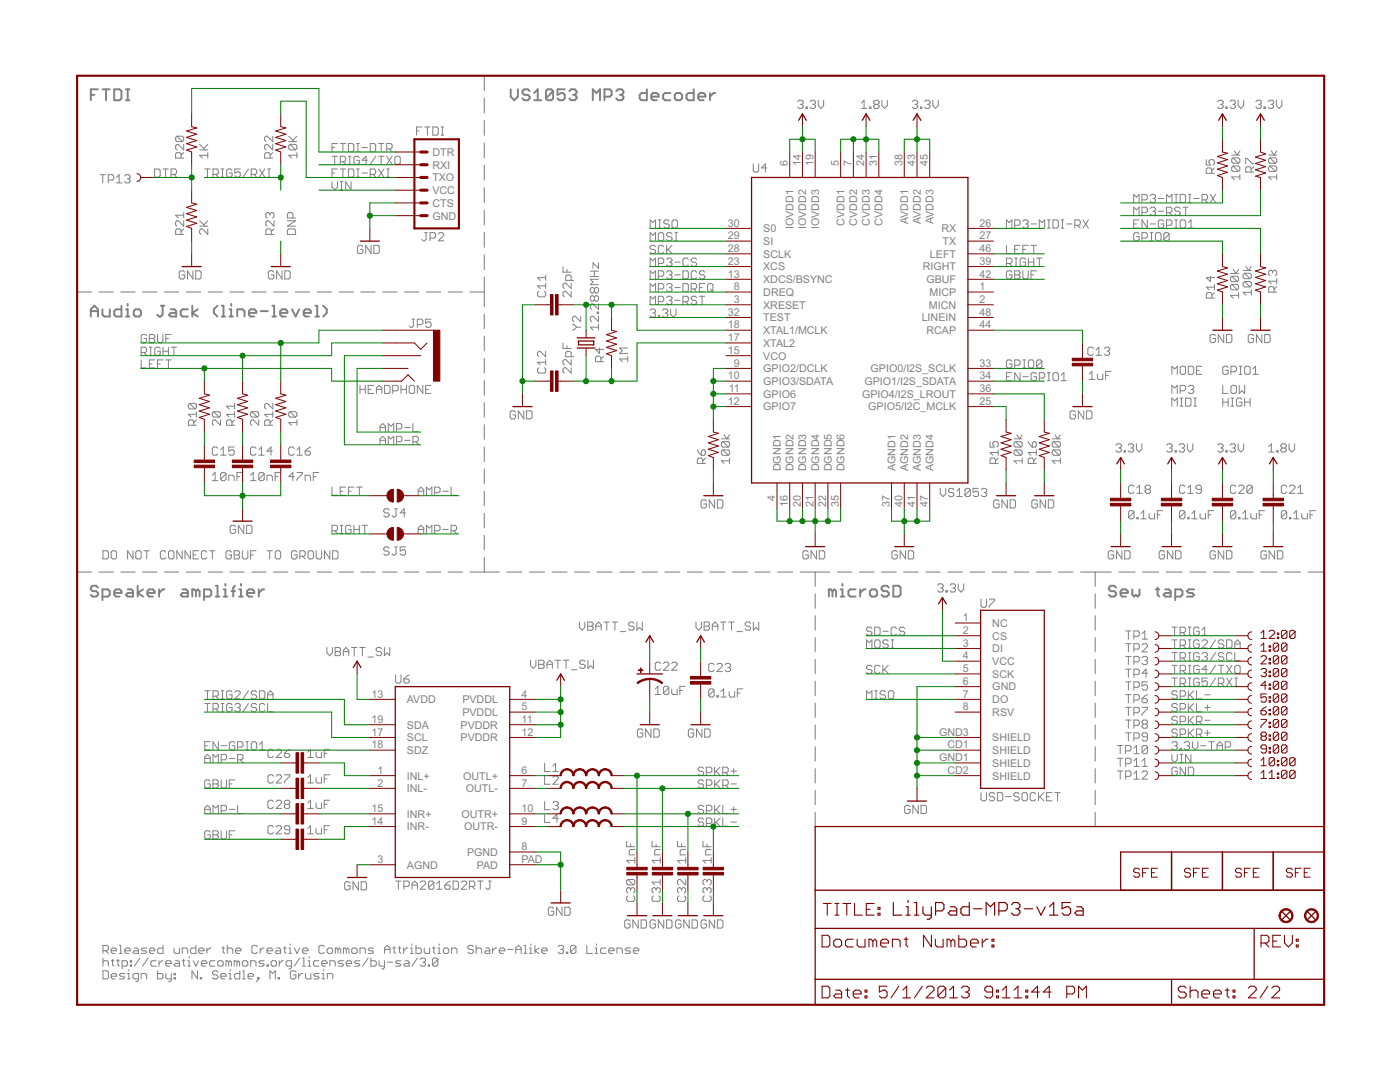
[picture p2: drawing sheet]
<svg xmlns="http://www.w3.org/2000/svg" width="279mm" height="216mm" viewBox="0 0 279 216" stroke-linecap="round" stroke-linejoin="round" font-family="sans-serif">
<defs><g id="words">
<g font-size="2.4" fill="#808080">
<text x="86.3" y="31.1">DTR</text>
<text x="86.3" y="33.6">RXI</text>
<text x="157.3" y="33.1" transform="rotate(-90 157.3 33.1)">6</text>
<text x="159.8" y="33.1" transform="rotate(-90 159.8 33.1)">14</text>
<text x="162.3" y="33.1" transform="rotate(-90 162.3 33.1)">19</text>
<text x="167.4" y="33.1" transform="rotate(-90 167.4 33.1)">5</text>
<text x="170" y="33.1" transform="rotate(-90 170 33.1)">7</text>
<text x="172.5" y="33.1" transform="rotate(-90 172.5 33.1)">24</text>
<text x="175" y="33.1" transform="rotate(-90 175 33.1)">31</text>
<text x="180.1" y="33.1" transform="rotate(-90 180.1 33.1)">38</text>
<text x="182.6" y="33.1" transform="rotate(-90 182.6 33.1)">43</text>
<text x="185.2" y="33.1" transform="rotate(-90 185.2 33.1)">45</text>
<text x="86.3" y="36.2">TXO</text>
<text x="86.3" y="38.7">VCC</text>
<text x="86.3" y="41.3">CTS</text>
<text x="86.3" y="43.8">GND</text>
<text x="145.3" y="45.2">30</text>
<text x="145.3" y="47.8">29</text>
<text x="152.3" y="46.3">S0</text>
<text x="158.4" y="45.7" transform="rotate(-90 158.4 45.7)">IOVDD1</text>
<text x="160.9" y="45.7" transform="rotate(-90 160.9 45.7)">IOVDD2</text>
<text x="163.5" y="45.7" transform="rotate(-90 163.5 45.7)">IOVDD3</text>
<text x="168.5" y="45" transform="rotate(-90 168.5 45)">CVDD1</text>
<text x="171.1" y="45" transform="rotate(-90 171.1 45)">CVDD2</text>
<text x="173.6" y="45" transform="rotate(-90 173.6 45)">CVDD3</text>
<text x="176.1" y="45" transform="rotate(-90 176.1 45)">CVDD4</text>
<text x="181.2" y="44.7" transform="rotate(-90 181.2 44.7)">AVDD1</text>
<text x="183.8" y="44.7" transform="rotate(-90 183.8 44.7)">AVDD2</text>
<text x="186.3" y="44.7" transform="rotate(-90 186.3 44.7)">AVDD3</text>
<text x="187.9" y="46.3">RX</text>
<text x="195.5" y="45.2">26</text>
<text x="195.5" y="47.8">27</text>
<text x="145.3" y="50.3">28</text>
<text x="145.3" y="52.8">23</text>
<text x="152.3" y="48.9">SI</text>
<text x="152.3" y="51.4">SCLK</text>
<text x="152.3" y="54">XCS</text>
<text x="184.2" y="54">RIGHT</text>
<text x="185.6" y="51.4">LEFT</text>
<text x="188.1" y="48.9">TX</text>
<text x="195.5" y="50.3">46</text>
<text x="195.5" y="52.8">39</text>
<text x="145.3" y="55.4">13</text>
<text x="146.5" y="57.9">8</text>
<text x="152.3" y="56.5">XDCS/BSYNC</text>
<text x="152.3" y="59">DREQ</text>
<text x="184.9" y="56.5">GBUF</text>
<text x="185.5" y="59">MICP</text>
<text x="195.5" y="55.4">42</text>
<text x="195.5" y="57.9">1</text>
<text x="145.3" y="63">32</text>
<text x="145.3" y="65.5">18</text>
<text x="146.5" y="60.5">3</text>
<text x="152.3" y="61.6">XRESET</text>
<text x="152.3" y="64.1">TEST</text>
<text x="183.9" y="64.1">LINEIN</text>
<text x="185.4" y="61.6">MICN</text>
<text x="195.5" y="60.5">2</text>
<text x="195.5" y="63">48</text>
<text x="195.5" y="65.5">44</text>
<text x="145.3" y="68.1">17</text>
<text x="145.3" y="70.6">15</text>
<text x="152.3" y="66.7">XTAL1/MCLK</text>
<text x="152.3" y="69.2">XTAL2</text>
<text x="152.3" y="71.7">VCO</text>
<text x="184.9" y="66.7">RCAP</text>
<text x="145.3" y="75.7">10</text>
<text x="146.5" y="73.2">9</text>
<text x="152.3" y="74.3">GPIO2/DCLK</text>
<text x="152.3" y="76.8">GPIO3/SDATA</text>
<text x="172.5" y="76.8">GPIO1/I2S_SDATA</text>
<text x="173.7" y="74.3">GPIO0/I2S_SCLK</text>
<text x="195.5" y="73.2">33</text>
<text x="195.5" y="75.7">34</text>
<text x="145.3" y="80.8">12</text>
<text x="145.4" y="78.2">11</text>
<text x="152.3" y="79.4">GPIO6</text>
<text x="152.3" y="81.9">GPIO7</text>
<text x="172.1" y="79.4">GPIO4/I2S_LROUT</text>
<text x="173.3" y="81.9">GPIO5/I2C_MCLK</text>
<text x="195.5" y="78.2">36</text>
<text x="195.5" y="80.8">25</text>
<text x="155.8" y="94" transform="rotate(-90 155.8 94)">DGND1</text>
<text x="158.4" y="94" transform="rotate(-90 158.4 94)">DGND2</text>
<text x="160.9" y="94" transform="rotate(-90 160.9 94)">DGND3</text>
<text x="163.5" y="94" transform="rotate(-90 163.5 94)">DGND4</text>
<text x="166" y="94" transform="rotate(-90 166 94)">DGND5</text>
<text x="168.5" y="94" transform="rotate(-90 168.5 94)">DGND6</text>
<text x="178.7" y="94" transform="rotate(-90 178.7 94)">AGND1</text>
<text x="181.2" y="94" transform="rotate(-90 181.2 94)">AGND2</text>
<text x="183.8" y="94" transform="rotate(-90 183.8 94)">AGND3</text>
<text x="186.3" y="94" transform="rotate(-90 186.3 94)">AGND4</text>
<text x="154.7" y="99.9" transform="rotate(-90 154.7 99.9)">4</text>
<text x="157.3" y="101.1" transform="rotate(-90 157.3 101.1)">16</text>
<text x="159.8" y="101.1" transform="rotate(-90 159.8 101.1)">20</text>
<text x="162.3" y="101.1" transform="rotate(-90 162.3 101.1)">21</text>
<text x="164.9" y="101.1" transform="rotate(-90 164.9 101.1)">22</text>
<text x="167.4" y="101.1" transform="rotate(-90 167.4 101.1)">35</text>
<text x="177.6" y="101.1" transform="rotate(-90 177.6 101.1)">37</text>
<text x="180.1" y="101.1" transform="rotate(-90 180.1 101.1)">40</text>
<text x="182.6" y="101.1" transform="rotate(-90 182.6 101.1)">41</text>
<text x="185.2" y="101.1" transform="rotate(-90 185.2 101.1)">47</text>
<text x="192.2" y="123.9">1</text>
<text x="198" y="125.1">NC</text>
<text x="192.2" y="126.5">2</text>
<text x="192.2" y="129">3</text>
<text x="192.2" y="131.6">4</text>
<text x="198" y="127.6">CS</text>
<text x="198" y="130.1">DI</text>
<text x="192.2" y="136.6">6</text>
<text x="192.2" y="134.1">5</text>
<text x="198" y="137.8">GND</text>
<text x="198" y="132.7">VCC</text>
<text x="198" y="135.2">SCK</text>
<text x="74.2" y="139.2">13</text>
<text x="81.2" y="140.3">AVDD</text>
<text x="92.3" y="140.3">PVDDL</text>
<text x="92.3" y="142.8">PVDDL</text>
<text x="104.1" y="139.2">4</text>
<text x="104.1" y="141.7">5</text>
<text x="192.2" y="141.7">8</text>
<text x="192.2" y="139.2">7</text>
<text x="198" y="142.8">RSV</text>
<text x="198" y="140.3">DO</text>
<text x="74.2" y="146.8">17</text>
<text x="74.2" y="149.3">18</text>
<text x="74.2" y="144.3">19</text>
<text x="81.2" y="147.9">SCL</text>
<text x="81.2" y="145.4">SDA</text>
<text x="91.9" y="145.4">PVDDR</text>
<text x="91.9" y="147.9">PVDDR</text>
<text x="104.1" y="144.3">11</text>
<text x="104.1" y="146.8">12</text>
<text x="187.4" y="146.8">GND3</text>
<text x="189.1" y="149.3">CD1</text>
<text x="198" y="147.9">SHIELD</text>
<text x="75.4" y="154.4">1</text>
<text x="81.2" y="155.5">INL+</text>
<text x="81.2" y="150.5">SDZ</text>
<text x="92.4" y="155.5">OUTL+</text>
<text x="104.1" y="154.4">6</text>
<text x="187.4" y="151.9">GND1</text>
<text x="189.1" y="154.4">CD2</text>
<text x="198" y="153">SHIELD</text>
<text x="198" y="150.5">SHIELD</text>
<text x="198" y="155.5">SHIELD</text>
<text x="75.4" y="157">2</text>
<text x="81.2" y="158.1">INL-</text>
<text x="93" y="158.1">OUTL-</text>
<text x="104.1" y="157">7</text>
<text x="74.2" y="164.6">14</text>
<text x="74.2" y="162">15</text>
<text x="81.2" y="165.7">INR-</text>
<text x="81.2" y="163.2">INR+</text>
<text x="92.1" y="163.2">OUTR+</text>
<text x="92.6" y="165.7">OUTR-</text>
<text x="104.1" y="162">10</text>
<text x="104.1" y="164.6">9</text>
<text x="75.4" y="172.2">3</text>
<text x="81.2" y="173.3">AGND</text>
<text x="93.2" y="170.8">PGND</text>
<text x="95.2" y="173.3">PAD</text>
<text x="104.1" y="172.2">PAD</text>
<text x="104.1" y="169.7">8</text>
</g>
</g></defs>
<g fill="none" stroke="#808080" stroke-width=".21">
<path d="M96.6 15.1v3M96.6 19.6v2.9M96.6 24v3M96.6 28.5v3M96.6 33v2.9M96.6 37.4v3M15.4 58.3h2.8M19.7 58.3h2.9M24.1 58.3h2.9M28.4 58.3h2.9M32.8 58.3h2.9M37.2 58.3h2.8"/>
<path d="M41.5 58.3h2.9M45.9 58.3h2.8M50.2 58.3h2.9M54.6 58.3h2.8M58.9 58.3h2.9M63.3 58.3h2.9M67.7 58.3h2.8M72 58.3h2.9M76.4 58.3h2.8M80.7 58.3h2.9M85.1 58.3h2.8M89.5 58.3h2.8"/>
<path d="M93.8 58.3h2.8M96.6 41.9v3M96.6 46.4v2.9M96.6 50.8v3M96.6 55.3v5.9M96.6 62.7v2.9M96.6 67.1v2.9M96.6 71.5v2.9M96.6 75.9v2.9M96.6 80.3v2.9M96.6 84.8v2.9M96.6 89.2v2.9"/>
<path d="M96.6 93.6v2.9M96.6 98v2.9M15.4 114.2h2.8M19.7 114.2h2.9M24.1 114.2h2.9M28.4 114.2h2.9M32.8 114.2h2.9M37.2 114.2h2.8M41.5 114.2h2.9M45.9 114.2h2.8M50.2 114.2h2.9M54.6 114.2h2.8"/>
<path d="M58.9 114.2h2.9M63.3 114.2h2.9M67.7 114.2h2.8M72 114.2h2.9M76.4 114.2h2.8M80.7 114.2h2.9M85.1 114.2h2.8M89.5 114.2h2.8M93.8 114.2h5.9M96.6 102.4v2.9M96.6 106.8v2.9M96.6 111.2v3"/>
<path d="M101.2 114.2h3M105.7 114.2h3M110.2 114.2h3M114.7 114.2h3M119.2 114.2h3M123.7 114.2h3M128.2 114.2h3M132.7 114.2h3M137.2 114.2h3M141.7 114.2h3M146.2 114.2h3M150.7 114.2h3"/>
<path d="M155.2 114.2h3M159.7 114.2h5.9M162.7 114.2v2.8M162.7 118.5v2.9M167.1 114.2h2.9M171.5 114.2h2.9M175.9 114.2h2.9M180.3 114.2h3M184.8 114.2h2.9M189.2 114.2h2.9M193.6 114.2h2.9M198 114.2h2.9"/>
<path d="M202.4 114.2h2.9M206.8 114.2h2.9M211.2 114.2h2.9M215.6 114.2h6.2M218.6 114.2v2.8M218.6 118.5v2.9M223.3 114.2h3.2M228 114.2h3.2M232.7 114.2h3.2M237.4 114.2h3.3M242.2 114.2h3.2M246.9 114.2h3.2"/>
<path d="M251.6 114.2h3.2M256.3 114.2h3.2M261 114.2h3.3M162.7 122.9v2.8M162.7 127.2v2.9M162.7 131.6v2.8M162.7 135.9v2.9M218.6 122.9v2.8M218.6 127.2v2.9M218.6 131.6v2.8M218.6 135.9v2.9M162.7 140.3v2.9"/>
<path d="M162.7 144.7v2.8M162.7 149v2.9M162.7 153.4v2.8M162.7 157.7v2.9M218.6 140.3v2.9M218.6 144.7v2.8M218.6 149v2.9M218.6 153.4v2.8M218.6 157.7v2.9M162.7 162.1v2.8M218.6 162.1v2.8"/>
</g>
<g fill="none" stroke="#808080" stroke-width=".38">
<path d="M18.1 18.9h.7M19.6 17.8h-1.5v2.2M20.4 17.8h1.5M21.2 17.8v2.2M22.8 17.8h1.1l.3 .4v1.4l-.3 .4h-1.1zM25.1 17.8h.7M25.5 17.8v2.2M101.9 17.8v1.5l.7 .7 .8-.7v-1.5M105.7 18.2l-.4-.4h-.7l-.3 .4v.4l.3 .3h.7l.4 .4v.3l-.4 .4h-.7l-.3-.4M106.6 18.6l.7-.8v2.2M110.4 18.2l-.4-.4h-.7l-.4 .4v1.4M110.4 18.2v1.4l-.4 .4h-.7l-.4-.4"/>
<path d="M110.4 18.2l-1.5 1.4M112.7 17.8h-1.4v1.1l.7-.3h.4l.3 .3v.7l-.3 .4h-.8l-.3-.4M113.6 18.2l.4-.4h.7l.4 .4v.4l-.4 .3M114.3 18.9h.4M114.7 18.9l.4 .4v.3l-.4 .4h-.7l-.4-.4M120.6 19.3h1.1l.4-.4v-.7l-.4-.4h-1.1v2.2M123 18.2l.3-.4h.8l.3 .4v.4l-.3 .3M123.7 18.9h.4M124.1 18.9l.3 .4v.3l-.3 .4h-.8l-.3-.4M129.1 17.8v2.2h-1.1l-.3-.4v-.7l.3-.3h1.1M130 19.3h1.4v-.4l-.3-.3h-.8l-.3 .3v.7l.3 .4h.8M133.8 18.6h-1.1l-.4 .3v.7l.4 .4h1.1"/>
<path d="M134.7 18.9l.3-.3h.7l.4 .3v.7l-.4 .4h-.7l-.3-.4zM138.5 17.8v2.2h-1.1l-.4-.4v-.7l.4-.3h1.1M139.3 19.3h1.5v-.4l-.4-.3h-.7l-.4 .3v.7l.4 .4h.7M141.7 18.6v1.4M142.8 18.6h-.4l-.7 .7M25.1 20h.7M106.6 20h1.4M118.3 20v-2.2l.7 .8 .7-.8v2.2M18.1 63.2v-1.5l.7-.7 .8 .7v1.5M18.1 62.1h1.5M20.4 61.7v1.1l.4 .4h1.1v-1.5M24.2 61v2.2h-1l-.4-.4v-.7l.4-.4h1"/>
<path d="M25.1 63.2h.7M25.1 61.7h.4v1.5M25.5 60.6v.4M26.7 62.1l.4-.4h.7l.3 .4v.7l-.3 .4h-.7l-.4-.4zM32.1 61h.7M32.4 61v1.8l-.3 .4h-.4l-.3-.4M34.1 61.7h.7l.4 .4v1.1h-1.1l-.4-.4 .4-.4h1.1M37.5 61.7h-1.1l-.4 .4v.7l.4 .4h1.1M38.4 61v2.2M39.5 61.7l-1.1 .7 1.1 .8M43.4 61l-.7 .7v.7l.7 .8M44.2 63.2h.8"/>
<path d="M44.2 61h.4v2.2M45.8 63.2h.7M45.8 61.7h.3v1.5M46.1 60.6v.4M47.3 63.2v-1.5h1.1l.4 .4v1.1M49.7 62.4h1.4v-.3l-.3-.4h-.8l-.3 .4v.7l.3 .4h.8M52 62.1h1.5M54.4 63.2h.7M54.4 61h.3v2.2M55.9 62.4h1.5v-.3l-.4-.4h-.7l-.4 .4v.7l.4 .4h.7M58.3 61.7l.7 1.5 .7-1.5M60.6 62.4h1.4v-.3l-.3-.4h-.7l-.4 .4v.7l.4 .4h.7"/>
<path d="M62.9 63.2h.8M62.9 61h.4v2.2M64.5 61l.7 .7v.7l-.7 .8M19.6 117.2l-.4-.3h-.7l-.4 .3v.4l.4 .4h.7l.4 .3v.4l-.4 .3h-.7l-.4-.3M20.4 119h1.1l.4-.3v-.7l-.4-.4h-1.1v2.2M22.8 118.3h1.4v-.3l-.3-.4h-.7l-.4 .4v.7l.4 .3h.7M25.5 117.6h.7l.4 .4v1h-1.1l-.4-.3 .4-.4h1.1M27.5 116.9v2.1M28.6 117.6l-1.1 .7 1.1 .7M29.4 118.3h1.5v-.3l-.4-.4h-.7l-.4 .4v.7l.4 .3h.7M31.7 117.6v1.4M32.8 117.6h-.3l-.8 .7"/>
<path d="M36.4 117.6h.7l.4 .4v1h-1.1l-.4-.3 .4-.4h1.1M39.1 118l-.4-.4h-.3v1.4M39.1 118v1M39.1 118l.4-.4 .3 .4v1M40.7 119h1.1l.4-.3v-.7l-.4-.4h-1.1v2.2M43.1 119h.7M43.1 116.9h.3v2.1M44.6 117.6h.4v1.4M44.6 119h.7M45 116.5v.4M46.2 118h.7M46.9 116.9l-.4 .3v1.8"/>
<path d="M47.7 117.6h.4v1.4M47.7 119h.8M48.1 116.5v.4M49.3 118.3h1.4v-.3l-.3-.4h-.7l-.4 .4v.7l.4 .3h.7M51.6 117.6v1.4M52.7 117.6h-.3l-.8 .7M166.1 118l-.3-.4h-.4v1.4M166.1 118v1M166.1 118l.4-.4 .4 .4v1M167.8 117.6h.3v1.4M167.8 119h.7M168.1 116.5v.4"/>
<path d="M170.8 117.6h-1.1l-.4 .4v.7l.4 .3h1.1M171.7 117.6v1.4M172.7 117.6h-.3l-.7 .7M174 117.6h.7l.3 .4v.7l-.3 .3h-.7l-.4-.3v-.7zM177.4 117.2l-.4-.3h-.7l-.4 .3v.4l.4 .4h.7l.4 .3v.4l-.4 .3h-.7l-.4-.3M178.3 116.9h1.1l.3 .3v1.5l-.3 .3h-1.1zM222.7 117.2l-.3-.3h-.7l-.4 .3v.4l.4 .4h.7l.3 .3v.4l-.3 .3h-.7l-.4-.3M223.6 118.3h1.5v-.3l-.4-.4h-.7l-.4 .4v.7l.4 .3h.7M226 117.6v1.1l.3 .3 .4-.3 .4 .3 .3-.3v-1.1M230.7 117.6h.7M231 117.2v1.5l.4 .3M232.6 117.6h.7l.3 .4v1h-1l-.4-.3 .4-.4h1"/>
<path d="M234.5 119h1.1l.4-.3v-.7l-.4-.4h-1.1v2.2M238.3 117.6h-1.1l-.3 .4 .3 .3h.8l.3 .4-.3 .3h-1.1"/>
</g>
<g fill="none" stroke="#808080" stroke-width=".2">
<path d="M20 34.9h1M20.5 34.9v1.6M21.6 35.9h.8l.3-.2v-.6l-.3-.2h-.8v1.6M23.2 35.4l.6-.5v1.6M23.2 36.5h1.1M24.9 35.1l.2-.2h.6l.3 .2v.3l-.3 .3M25.4 35.7h.3M25.7 35.7l.3 .2v.3l-.3 .3h-.6l-.2-.3M30.9 33.7h.8l.3 .3v1.1l-.3 .2h-.8zM32.5 33.7h1.1M33 33.7v1.6M34.1 34.8h.9l.2-.3v-.5l-.2-.3h-.9v1.6"/>
<path d="M34.7 34.8l.5 .5M35.3 27.2l-.2 .3v.5l.2 .3h1.1M35.3 27.2h1.1l.3 .3v.5l-.3 .3M35.3 27.2l1.1 1.1M36.1 31.5v-.8l-.2-.2h-.6l-.2 .2v.8h1.6M36.7 28.8v1.1l-1.1-1.1h-.3l-.2 .3v.5l.2 .3M36.7 30.5l-.6 .5M39.8 29.9h1.7M39.8 28.8l1.1 1.1M40.9 33.7h1.1M41.4 33.7v1.6M41.5 31h-1.7l.6 .5"/>
<path d="M41.5 30.5v1M41.5 28.8l-.8 .8M42.5 34.8h.8l.3-.3v-.5l-.3-.3h-.8v1.6M43 34.8l.6 .5M44.1 35.3h.6M44.1 33.7h.6M44.4 33.7v1.6M46.3 34l-.3-.3h-.5l-.3 .3v1.1l.3 .2h.5l.3-.2v-.6h-.5M47.9 33.7h-1v.8l.5-.2h.3l.2 .2v.6l-.2 .2h-.6l-.2-.2M49.6 33.7l-1.1 1.6M50.1 34.8h.8l.3-.3v-.5l-.3-.3h-.8v1.6M50.7 34.8l.5 .5"/>
<path d="M51.8 33.7l1.1 1.6M52.9 33.7l-1.1 1.6M53.4 35.3h.6M53.4 33.7h.6M53.7 33.7v1.6M53.9 31.5v-.8l-.3-.2h-.5l-.3 .2v.8h1.6M54.4 28.8v1.1l-1-1.1h-.3l-.3 .3v.5l.3 .3M54.4 27.2v1.1l-1-1.1h-.3l-.3 .3v.5l.3 .3M54.4 30.5l-.5 .5M57.6 28.3h1.6M57.6 27.2l1.1 1.1M57.9 28.8h1.1l.2 .3v.5l-.2 .3"/>
<path d="M57.9 28.8l-.3 .3v.5l.3 .3h1.1M57.9 28.8l1.1 1.1M59.2 30.5v1M59.2 31h-1.6l.6 .5M59.2 27.2l-.8 .8M66.3 34.5h.5M66.3 36.3v1l.5 .6 .6-.6v-1M66.3 31.2h1.1M66.3 29.4h.5M66.8 31.2v1.6M67.4 33.7h-1.1v1.6M67.4 28.6h-1.1v1.7"/>
<path d="M67.9 32.3h.8l.3-.3v-.5l-.3-.3h-.8v1.6M67.9 33.7h1.1M67.9 37.9h.5M67.9 36.3h.5M67.9 28.6h1.1M68.2 36.3v1.6M68.4 32.3l.6 .5M68.4 28.6v1.7M68.4 33.7v1.6M69.5 33.7h.8l.3 .3v1.1l-.3 .2h-.8zM69.5 28.6h.8l.3 .3v1.1l-.3 .3h-.8zM69.5 31.2h.6"/>
<path d="M69.5 32.8h.6M69.8 31.2v1.6M70.1 36.3v1.6l-1.1-1.6v1.6M71.2 35.3h.5M71.2 33.7h.5M71.2 28.6h.5M71.2 30.3h.5M71.4 28.6v1.7M71.4 33.7v1.6M71.7 31.5l-.3-.3h-.5l-.3 .3v1l.3 .3h.5l.3-.3v-.5h-.5M72.3 34.5h1M72.3 29.4h1"/>
<path d="M73.3 32h-1l.8-.8v1.6M73.9 34.8h.8l.3-.3v-.5l-.3-.3h-.8v1.6M73.9 28.6h.8l.3 .3v1.1l-.3 .3h-.8zM74.4 34.8l.6 .5M75 31.2l-1.1 1.6M75.5 31.2h1.1M75.5 28.6h1.1M75.5 33.7l1.1 1.6M76.1 28.6v1.7M76.1 31.2v1.6M76.6 33.7l-1.1 1.6M77.2 35.3h.5"/>
<path d="M77.2 33.7h.5M77.2 31.2l1.1 1.6M77.2 29.7h.8l.3-.3v-.5l-.3-.3h-.8v1.7M77.4 33.7v1.6M77.7 29.7l.6 .6M78.3 31.2l-1.1 1.6M78.8 31.5l.3-.3h.5l.3 .3v1l-.3 .3h-.5l-.3-.3zM83.1 26.1h.6M84.2 25.3h-1.1v1.7M84.8 25.3h1M85.3 25.3v1.7M86.4 25.3h.8l.3 .3v1.1l-.3 .3h-.8z"/>
<path d="M88 25.3h.6M88 27h.6M88.3 25.3v1.7M150.3 32.7v1.4l.3 .2h.5l.3-.2v-1.4M153 33.5h-1l.8-.8v1.6M159.2 20.3l.3-.3h.5l.3 .3v.3l-.3 .2M159.7 20.8h.3M160 20.8l.3 .3v.3l-.3 .2h-.5l-.3-.2M160.8 21.4h.3v.2h-.3zM161.7 20.3l.2-.3h.6l.3 .3v.3l-.3 .2M162.2 20.8h.3M162.5 20.8l.3 .3v.3l-.3 .2h-.6l-.2-.2"/>
<path d="M163.3 20v1.1l.6 .5 .5-.5v-1.1M171.9 21.6h1.1M171.9 20.6l.5-.6v1.6M173.5 21.4h.3v.2h-.3zM174.6 20.8l-.2-.2v-.3l.2-.3h.6l.3 .3v.3l-.3 .2M174.6 20.8h.6M174.6 20.8l-.2 .3v.3l.2 .2h.6l.3-.2v-.3l-.3-.3M176 20v1.1l.6 .5 .5-.5v-1.1M182.1 20.3l.2-.3h.6l.3 .3v.3l-.3 .2M182.6 20.8h.3M182.9 20.8l.3 .3v.3l-.3 .2h-.6l-.2-.2M183.7 21.4h.3v.2h-.3z"/>
<path d="M184.5 20.3l.3-.3h.5l.3 .3v.3l-.3 .2M185.1 20.8h.2M185.3 20.8l.3 .3v.3l-.3 .2h-.5l-.3-.2M186.2 20v1.1l.5 .5 .5-.5v-1.1M227.9 39.9h.8l.3-.3v-.5l-.3-.3h-.8v1.6M229.5 39.1l.3-.3h.5l.3 .3v.2l-.3 .3M230.1 39.6h.2M230.3 39.6l.3 .3v.3l-.3 .2h-.5l-.3-.2M231.2 39.6h1M234.4 38.8h.6M234.7 38.8v1.6M235.5 38.8h.8l.3 .3v1.1l-.3 .2h-.8z"/>
<path d="M237.2 38.8h.5M237.4 38.8v1.6M238.3 39.6h1.1M239.9 39.9h.8l.3-.3v-.5l-.3-.3h-.8v1.6M240.4 39.9l.6 .5M240.7 31.9v1h.9l-.3-.5v-.3l.3-.2h.5l.3 .2v.6l-.3 .2M241.5 38.8l1.1 1.6M241.8 34.6v-.8l-.2-.3h-.6l-.3 .3v.8h1.7M242.4 33.5l-.6 .5M242.6 38.8l-1.1 1.6M243 20.3l.3-.3h.5l.3 .3v.3l-.3 .2M243.6 20.8h.2"/>
<path d="M243.8 20.8l.3 .3v.3l-.3 .2h-.5l-.3-.2M244.6 21.4h.3v.2h-.3zM245.5 20.3l.2-.3h.6l.2 .3v.3l-.2 .2M245.8 30.9h1.6M246 20.8h.3M246.1 31.5h1.1l.2 .3v.5l-.2 .3M246.1 33.1h1.1l.2 .3v.6l-.2 .2M246.1 33.1l-.3 .3v.6l.3 .2h1.1M246.1 31.5l-.3 .3v.5l.3 .3h1.1M246.1 33.1l1.1 1.1M246.1 31.5l1.1 1.1M246.3 20.8l.2 .3v.3l-.2 .2h-.6l-.2-.2"/>
<path d="M246.4 30.1l.5 .8 .5-.8M247.1 20v1.1l.5 .5 .6-.5v-1.1M247.4 35.3h-1.6l.6 .6M247.4 34.8v1.1M248.6 32.7v-1.1h.3l1.1 1.1h.2M249.7 34.3v-.8l-.3-.2h-.5l-.3 .2v.8h1.6M250.2 33.3l-.5 .5M250.6 20.3l.3-.3h.6l.2 .3v.3l-.2 .2M251.2 20.8h.3M251.5 20.8l.2 .3v.3l-.2 .2h-.6l-.3-.2M252.3 21.4h.2v.2h-.2zM253.1 20.3l.3-.3h.5l.3 .3v.3l-.3 .2"/>
<path d="M253.2 30.9h1.6M253.4 33.1l-.2 .3v.6l.2 .2h1.1M253.4 33.1h1.1l.3 .3v.6l-.3 .2M253.4 31.5l-.2 .3v.5l.2 .3h1.1M253.4 31.5h1.1l.3 .3v.5l-.3 .3M253.4 33.1l1.1 1.1M253.4 31.5l1.1 1.1M253.6 20.8h.3M253.7 30.1l.6 .8 .5-.8M253.9 20.8l.3 .3v.3l-.3 .2h-.5l-.3-.2M254.7 20v1.1l.6 .5 .5-.5v-1.1M254.8 35.3h-1.6l.5 .6"/>
<path d="M254.8 34.8v1.1M36.1 46.8v-.8l-.2-.3h-.6l-.2 .3v.8h1.6M36.7 44v1.1l-1.1-1.1h-.3l-.2 .3v.6l.2 .2M36.7 42.4v1.1M36.7 45.7l-.6 .5M36.7 42.9h-1.6l.5 .6M36.9 54.3l-.3-.3h-.6l-.2 .3v1.1l.2 .3h.6l.3-.3v-.6h-.6M38.5 54v1.7l-1.1-1.7v1.7M39.1 54h.8l.2 .3v1.1l-.2 .3h-.8zM39.8 45.1h1.7M39.8 44l1.1 1.1M41.5 45.7v1.1l-1.1-1.1h-.3l-.3 .3v.5l.3 .3"/>
<path d="M41.5 44l-.8 .9M53.9 42.7v.2M53.9 42.7l-.3-.3h-.3l-.3 .3v.5l.3 .3M53.9 42.7l.2-.3h.3l.3 .3v.5l-.3 .3M54.1 46.8v-.8l-.2-.3h-.6l-.3 .3v.8h1.7M54.7 54.3l-.3-.3h-.6l-.2 .3v1.1l.2 .3h.6l.3-.3v-.6h-.6M54.7 44v1.1l-1.1-1.1h-.3l-.3 .3v.6l.3 .2M54.7 45.7l-.6 .5M56.3 54v1.7l-1.1-1.7v1.7M56.8 54h.8l.3 .3v1.1l-.3 .3h-.8zM57.4 44h1.6l-1.6 1.1h1.6M57.6 45.7h1.1l.3 .3v.8h-1.6v-.8z"/>
<path d="M58.5 43.5v-.8l-.3-.3h-.6l-.2 .3v.8h1.6M72.4 49.2l-.2-.2h-.6l-.3 .2v1.1l.3 .3h.6l.2-.3v-.5h-.5M74.1 49v1.6l-1.1-1.6v1.6M74.6 49h.8l.3 .2v1.1l-.3 .3h-.8zM84.8 46.4h.5M85 46.4v1.4l-.2 .2h-.3l-.3-.2M85.8 47.5h.9l.2-.3v-.5l-.2-.3h-.9v1.6M87.5 46.7l.3-.3h.5l.3 .3v.2l-1.1 1.1h1.1M107.5 58.1l-.2 .3v.5l.2 .3h1.1l.3-.3v-.5l-.3-.3M108.9 54.9v1M108.9 56.5v1.1M108.9 57h-1.6l.5 .6"/>
<path d="M108.9 55.4h-1.6l.5 .5M112.4 53.2v1.1h1.6M113.2 53.8v.5M114 55.9v-.8l-.3-.2h-.5l-.3 .2v.8h1.6M114 56.5v1.1l-1.1-1.1h-.3l-.2 .3v.5l.2 .3M114 58.1v1.1l-1.1-1.1h-.3l-.2 .3v.5l.2 .3M117.8 55.2h1.6M117.8 54.1h1.6M118.6 57.6l.3-.2h.3l.2 .2v.6l-.2 .3h-.3l-.3-.3M118.6 59.3l.3-.3h.3l.2 .3v.5l-.2 .3h-.3l-.3-.3M118.6 57.6l-.3-.2h-.2l-.3 .2v.6l.3 .3h.2l.3-.3M118.6 59.3l-.3-.3h-.2l-.3 .3v.5l.3 .3h.2l.3-.3"/>
<path d="M118.6 54.1v1.1M118.6 57.6v.6M118.6 59.3v.5M119.4 52.5v1.1l-1.1-1.1v1.1M119.4 55.7h-1.6l.5 .6-.5 .5h1.6M129.8 45.5v-1.6l.5 .5 .5-.5v1.6M129.8 48v-1.6l.5 .5 .5-.5v1.6M129.8 53.1v-1.6l.5 .5 .5-.5v1.6M129.8 55.7v-1.7l.5 .6 .5-.6v1.7M129.8 58.2v-1.6l.5 .5 .5-.5v1.6M130.8 49.2l-.2-.2h-.6l-.2 .2v.3l.2 .3h.6l.2 .2v.3l-.2 .3h-.6l-.2-.3M131.4 55.1h.8l.3-.3v-.5l-.3-.3h-.8v1.7"/>
<path d="M131.4 52.6h.8l.3-.3v-.5l-.3-.3h-.8v1.6M131.4 57.7h.8l.3-.3v-.5l-.3-.3h-.8v1.6M131.4 43.9h.5M131.4 45.5h.5M131.7 46.4h.5l.3 .3v1.1l-.3 .2h-.5l-.3-.2v-1.1zM131.7 43.9v1.6M132.5 49.2l-.3-.2h-.5l-.3 .2v1.1l.3 .3h.5l.3-.3M133 54.3l.3-.3h.5l.3 .3v.3l-.3 .2M133 49v1.6M133 51.8l.3-.3h.5l.3 .3v.2l-.3 .3M133 56.9l.3-.3h.5l.3 .3v.2l-.3 .3M133 59.4l.3-.3h.5l.3 .3v.2l-.3 .3"/>
<path d="M133.3 49.8l.8 .8M133.6 57.4h.2M133.6 54.8h.2M133.6 44.2l-.3-.3h-.5l-.3 .3v.2l.3 .3h.5l.3 .3v.2l-.3 .3h-.5l-.3-.3M133.6 52.3h.2M133.6 59.9h.2M133.8 54.8l.3 .3v.3l-.3 .3h-.5l-.3-.3M133.8 52.3l.3 .3v.3l-.3 .2h-.5l-.3-.2M133.8 57.4l.3 .3v.2l-.3 .3h-.5l-.3-.3M133.8 59.9l.3 .3v.3l-.3 .2h-.5l-.3-.2M134.1 46.7l-.3-.3h-.5l-.3 .3v.2l.3 .3h.5l.3 .3v.3l-.3 .2h-.5l-.3-.2M134.1 49l-1.1 1"/>
<path d="M134.4 43.9h.5l.3 .3v1l-.3 .3h-.5l-.3-.3v-1zM134.7 57.4h1M134.7 54.8h1M134.7 48h.5M134.7 46.4h.5M134.7 52.3h1M134.7 59.9h1M134.9 46.4v1.6M136.3 54h.8l.3 .3v1.1l-.3 .3h-.8zM136.3 56.6h.8l.3 .3v1l-.3 .3h-.8zM137.4 51.8l-.3-.3h-.5l-.3 .3v1.1l.3 .2h.5l.3-.2M137.9 57.7h.8l.3-.3v-.5l-.3-.3h-.8v1.6"/>
<path d="M138.5 57.7l.5 .5M139 51.8l-.3-.3h-.5l-.3 .3v.2l.3 .3h.5l.3 .3v.3l-.3 .2h-.5l-.3-.2M139 59.4l-.3-.3h-.5l-.3 .3v.2l.3 .3h.5l.3 .3v.3l-.3 .2h-.5l-.3-.2M139 54.3l-.3-.3h-.5l-.3 .3v1.1l.3 .3h.5l.3-.3M139.6 57.4h.5M139.6 59.1h1.1M140.1 59.1v1.6M140.7 54.3l-.3-.3h-.6l-.2 .3v.3l.2 .2h.6l.3 .3v.3l-.3 .3h-.6l-.2-.3M140.7 56.6h-1.1v1.6h1.1M141.5 56.6h.5l.3 .3v1l-.3 .3h-.5l-.3-.3v-1zM141.8 57.7l.5 .5M200.9 49v1.6h1.1"/>
<path d="M200.9 45.5v-1.6l.5 .5 .6-.5v1.6M200.9 52.6h.8l.3-.3v-.5l-.3-.3h-.8v1.6M201.4 52.6l.6 .5M202 54.3l-.3-.3h-.6l-.2 .3v1.1l.2 .3h.6l.3-.3v-.6h-.6M202.5 49.8h.5M202.5 54h.8l.3 .3v.3l-.3 .2 .3 .3v.3l-.3 .3h-.8zM202.5 54.8h.8M202.5 45h.8l.3-.3v-.5l-.3-.3h-.8v1.6M202.5 51.5h.5M202.5 53.1h.5M202.8 51.5v1.6M203.6 49h-1.1v1.6h1.1"/>
<path d="M204.1 49.8h.6M204.1 44.2l.3-.3h.6l.2 .3v.2l-.2 .3M204.1 54v1.4l.3 .3h.6l.2-.3v-1.4M204.7 51.8l-.3-.3h-.5l-.3 .3v1.1l.3 .2h.5l.3-.2v-.6h-.6M204.7 44.7h.3M205 44.7l.2 .3v.2l-.2 .3h-.6l-.3-.3M205.2 49h-1.1v1.6M205.2 51.5v1.6M205.2 52.3h1.1M205.8 49h1.1M205.8 54.8h.5M205.8 44.7h1.1"/>
<path d="M206.3 49v1.6M206.3 51.5v1.6M206.9 54h-1.1v1.7M206.9 51.5h1M207.4 45.5v-1.6l.5 .5 .6-.5v1.6M207.4 51.5v1.6M209 43.9h.6M209 45.5h.6M209.3 43.9v1.6M210.1 43.9h.8l.3 .3v1l-.3 .3h-.8zM211.8 43.9h.5M211.8 45.5h.5"/>
<path d="M212 43.9v1.6M212.9 44.7h1.1M214.5 45h.8l.3-.3v-.5l-.3-.3h-.8v1.6M215 45l.6 .5M216.1 43.9l1.1 1.6M217.2 43.9l-1.1 1.6M226.3 40.4v-1.6l.5 .5 .5-.5v1.6M226.3 43v-1.7l.5 .6 .5-.6v1.7M226.3 44.7h.5M227.3 46.7l-.2-.3h-.6l-.2 .3v1.1l.2 .2h.6l.2-.2v-.6h-.5M227.3 43.9h-1v1.6h1M227.9 42.4h.8l.3-.3v-.5l-.3-.3h-.8v1.7"/>
<path d="M227.9 47.5h.8l.3-.3v-.5l-.3-.3h-.8v1.6M229 43.9v1.6l-1.1-1.6v1.6M229.5 48h.6M229.5 46.4h.6M229.5 44.7h1.1M229.5 41.6l.3-.3h.5l.3 .3v.3l-.3 .2M229.8 46.4v1.6M230.1 42.1h.2M230.3 42.1l.3 .3v.3l-.3 .3h-.5l-.3-.3M230.6 46.7l.3-.3h.5l.3 .3v1.1l-.3 .2h-.5l-.3-.2zM231.2 42.1h1M232.2 44.2l-.2-.3h-.6l-.2 .3v1l.2 .3h.6l.2-.3v-.5h-.5"/>
<path d="M232.8 42.4h.8l.3-.3v-.5l-.3-.3h-.8v1.7M232.8 40.4v-1.6l.5 .5 .6-.5v1.6M232.8 45h.8l.3-.3v-.5l-.3-.3h-.8v1.6M233.3 46.7v1.1l-.2 .2h-.6l-.2-.2M233.3 46.7l-.2-.3h-.6l-.2 .3v1.1M233.3 46.7l-1 1.1M233.3 42.4l.6 .6M234.4 43.9h.6M234.4 45.5h.6M234.4 40.4h.6M234.7 43.9v1.6M235.5 41.6l-.3-.3h-.5l-.3 .3v.3l.3 .2h.5l.3 .3v.3l-.3 .3h-.5l-.3-.3"/>
<path d="M235.8 43.9h.5l.3 .3v1l-.3 .3h-.5l-.3-.3v-1zM236.1 41.3h1.1M236.6 41.3v1.7M237.2 44.4l.5-.5v1.6M237.2 45.5h1.1M237.2 40.4h.5M241.6 55.1v1.1l-.9-.8h1.7M241.9 59.5v-.8l-.3-.3h-.6l-.3 .3v.8h1.7M242.4 57.3h-1.7l.6 .5M242.4 56.7v1.1M242.4 58.4l-.5 .5M245.6 54.6h1.6"/>
<path d="M245.8 55.1l-.2 .3v.5l.2 .3h1.1M245.8 55.1h1.1l.3 .3v.5l-.3 .3M245.8 56.7h1.1l.3 .3v.6l-.3 .2M245.8 56.7l-.2 .3v.6l.2 .2h1.1M245.8 56.7l1.1 1.1M245.8 55.1l1.1 1.1M246.1 53.7l.5 .9 .6-.9M247.2 58.9h-1.6l.5 .6M247.2 58.4v1.1M248.1 54h1.6M248.4 54.5h1l.3 .3v.6l-.3 .2M248.4 56.2h1l.3 .2v.6l-.3 .3"/>
<path d="M248.4 56.2l-.3 .2v.6l.3 .3h1M248.4 54.5l-.3 .3v.6l.3 .2h1M248.4 56.2l1 1.1M248.4 54.5l1 1.1M248.6 53.2l.6 .8 .5-.8M249.7 58.3h-1.6l.5 .6M249.7 57.8v1.1M254 54.2l.3-.3h.2l.3 .3v.5l-.3 .3M254 54.2l-.3-.3h-.3l-.2 .3v.5l.2 .3M254 54.2v.3M254.3 58.3v-.8l-.3-.3h-.6l-.2 .3v.8h1.6M254.8 55.6v1"/>
<path d="M254.8 57.2l-.5 .5M254.8 56.1h-1.6l.5 .5M28.2 70.4h.8l.3-.3v-.6l-.3-.2h-.8v1.6M28.2 71.8v1.6h1.1M28.7 70.4l.6 .5M29.3 67l-.3-.3h-.6l-.2 .3v1.1l.2 .3h.6l.3-.3v-.6h-.6M29.8 66.7h.8l.3 .3v.3l-.3 .2 .3 .3v.3l-.3 .3h-.8zM29.8 67.5h.8M29.8 69.3h.5M29.8 70.9h.5M29.8 72.6h.5M30.1 69.3v1.6"/>
<path d="M30.9 71.8h-1.1v1.6h1.1M31.4 66.7v1.4l.3 .3h.6l.2-.3v-1.4M31.4 72.6h.6M32 69.5l-.3-.2h-.5l-.3 .2v1.1l.3 .3h.5l.3-.3v-.5h-.6M32.5 71.8h-1.1v1.6M32.5 70.1h1.1M32.5 69.3v1.6M33.1 67.5h.5M33.1 71.8h1.1M33.6 69.3v1.6M33.6 71.8v1.6M34.2 66.7h-1.1v1.7"/>
<path d="M34.2 69.3h1M34.7 69.3v1.6M71.8 77.7h1.1M71.8 76.9v1.6M72.9 76.9v1.6M73.5 77.7h.5M74.6 76.9h-1.1v1.6h1.1M75.1 77.7h1.1M75.1 78.5v-1.1l.5-.5 .6 .5v1.1M76.8 76.9h.8l.2 .3v1.1l-.2 .2h-.8zM78.4 78h.8l.3-.3v-.5l-.3-.3h-.8v1.6M80 77.7h1.1"/>
<path d="M80 76.9v1.6M81.1 76.9v1.6M81.7 77.2l.2-.3h.6l.2 .3v1.1l-.2 .2h-.6l-.2-.2zM82.2 63.7h.5M82.5 63.7v1.3l-.3 .3h-.3l-.2-.3M83.3 64.8h.8l.3-.3v-.5l-.3-.3h-.8v1.6M84.4 76.9v1.6l-1.1-1.6v1.6M84.9 77.7h.6M86 76.9h-1.1v1.6h1.1M86 63.7h-1.1v.8l.6-.3h.2l.3 .3v.5l-.3 .3h-.5l-.3-.3M107.5 73.4l-.2 .2v.6l.2 .2h1.1l.3-.2v-.6l-.3-.2M108.9 70.1v1.1l-1.1-1.1h-.3l-.2 .3v.5l.2 .3"/>
<path d="M108.9 71.7v1.1M108.9 72.3h-1.6l.5 .5M112.4 68.5v1h1.6M113.2 69v.5M114 71.2v-.8l-.3-.3h-.5l-.3 .3v.8h1.6M114 71.7v1.1l-1.1-1.1h-.3l-.2 .3v.5l.2 .3M114 73.4v1l-1.1-1h-.3l-.2 .2v.6l.2 .2M114.3 64.7h.2l.6 .6M115.1 65.3h.8M115.1 65.3l-.6 .5h-.2M115.9 63.1v1.1l-1.1-1.1h-.3l-.2 .3v.5l.2 .3M119.2 62.3h.2v.2h-.2z"/>
<path d="M119.4 60.6v1.1l-1.1-1.1h-.2l-.3 .3v.5l.3 .3M119.4 65.3h-1.6l.5 .5M119.4 63.1v1.1l-1.1-1.1h-.2l-.3 .3v.5l.3 .3M119.4 64.7v1.1M119.7 69.4v1.1l-.8-.8h1.6M119.9 72.2v-.8l-.2-.3h-.6l-.2 .3v.8h1.6M120.5 71.1l-.6 .5M125.3 71.6h-1.6l.5 .6M125.3 71.1v1.1M125.3 69.4h-1.6l.5 .6-.5 .5h1.6M129.8 60.7v-1.6l.5 .5 .5-.5v1.6M129.8 61.9l.2-.2h.6l.2 .2v.3l-.2 .3"/>
<path d="M130.3 62.5h.3M130.6 62.5l.2 .2v.3l-.2 .3h-.6l-.2-.3M131.4 60.2h.8l.3-.3v-.5l-.3-.3h-.8v1.6M131.4 63h.3v.3h-.3zM132.2 61.9l.3-.2h.5l.3 .2v.3l-.3 .3M132.7 62.5h.3M133 62.5l.3 .2v.3l-.3 .3h-.5l-.3-.3M133.8 61.7v1l.6 .6 .5-.6v-1M136.3 60.2h.8l.3-.3v-.5l-.3-.3h-.8v1.6M136.8 60.2l.6 .5M200.9 75.2h.5M202 72.1l-.3-.3h-.6l-.2 .3v1.1l.2 .2h.6l.3-.2v-.6h-.6"/>
<path d="M202 74.4h-1.1v1.6h1.1M202.5 72.9h.8l.3-.3v-.5l-.3-.3h-.8v1.6M203.6 74.4v1.6l-1.1-1.6v1.6M204.1 73.4h.6M204.1 71.8h.6M204.1 75.2h1.1M204.4 71.8v1.6M205.2 72.1l.3-.3h.5l.3 .3v1.1l-.3 .2h-.5l-.3-.2zM206.9 74.6l-.3-.2h-.6l-.2 .2v1.1l.2 .3h.6l.3-.3v-.5h-.6M207.4 75.4h.8l.3-.2v-.6l-.3-.2h-.8v1.6M207.9 72.1l-.2-.3h-.6l-.2 .3v1.1M207.9 72.1v1.1l-.2 .2h-.6l-.2-.2"/>
<path d="M207.9 72.1l-1 1.1M209 74.4h.6M209 76h.6M209.3 74.4v1.6M210.4 74.4h.5l.3 .2v1.1l-.3 .3h-.5l-.3-.3v-1.1zM211.8 76h1.1M211.8 74.9l.5-.5v1.6M217.4 74.6l.5-.5v1.6M217.4 75.7h1.1M218.2 69.5l-.3-.2h-.5l-.3 .2v1.1l.3 .3h.5l.3-.3M218.8 70.9h1M218.8 69.8l.5-.5v1.6"/>
<path d="M219 74.6v.9l.3 .2h.8v-1.1M220.4 69.5l.3-.2h.5l.3 .2v.3l-.3 .3M220.6 74.9h.6M220.9 70.1h.3M221.2 70.1l.3 .3v.2l-.3 .3h-.5l-.3-.3M221.7 74.1h-1.1v1.6M233.9 74.7v-1.6l.5 .5 .5-.5v1.6M233.9 78.5v-1.6l.5 .5 .5-.5v1.6M235.5 73.3l.3-.2h.5l.3 .2v1.1l-.3 .3h-.5l-.3-.3zM235.5 78h.8l.3-.3v-.5l-.3-.3h-.8v1.6M235.5 79.4h.6M235.8 79.4v1.6"/>
<path d="M236.6 79.4h.8l.3 .3v1.1l-.3 .2h-.8zM237.2 73.1h.8l.2 .2v1.1l-.2 .3h-.8zM237.2 77.2l.2-.3h.6l.2 .3v.2l-.2 .3M237.7 77.7h.3M238 77.7l.2 .3v.3l-.2 .2h-.6l-.2-.2M238.2 79.4h.6M238.5 79.4v1.6M238.8 73.9h.5M239.9 73.1h-1.1v1.6h1.1M242.6 67l-.3-.3h-.5l-.3 .3v1.1l.3 .3h.5l.3-.3v-.6h-.6M244 76.9v1.6h1.1M244 79.4v1.6"/>
<path d="M244.2 66.7v1.7l-1.1-1.7v1.7M244.8 66.7h.8l.3 .3v1.1l-.3 .3h-.8zM245.1 73.3l-.2-.2h-.6l-.3 .2v1.1l.3 .3h.6l.2-.3v-.5h-.5M245.1 79.4v1.6M245.7 74.2h.8l.3-.3v-.6l-.3-.2h-.8v1.6M245.7 77.2l.2-.3h.6l.3 .3v1.1l-.3 .2h-.6l-.2-.2zM245.7 79.4h.5M245.9 79.4v1.6M247.3 73.1h.5M247.3 74.7h.5M247.3 76.9v1.6l.5-.5 .6 .5v-1.6M247.6 73.1v1.6"/>
<path d="M247.8 79.7l-.2-.3h-.6l-.2 .3v1.1l.2 .2h.6l.2-.2v-.6h-.5M248.4 73.3l.3-.2h.5l.3 .2v1.1l-.3 .3h-.5l-.3-.3zM248.4 79.4v1.6M249.5 79.4v1.6M250 74.7h1.1M250 73.6l.6-.5v1.6M250.2 67l-.3-.3h-.5l-.3 .3v1.1l.3 .3h.5l.3-.3v-.6h-.5M251.8 66.7v1.7l-1.1-1.7v1.7M252.4 66.7h.8l.3 .3v1.1l-.3 .3h-.8zM37.8 80.5l-.2 .3v.5l.2 .3h1.1M37.8 80.5h1.1l.3 .3v.5l-.3 .3M37.8 80.5l1.1 1.1"/>
<path d="M38.7 84.9v-.8l-.3-.3h-.6l-.2 .3v.8h1.6M39.2 82.7h-1.6l.5 .5M39.2 83.8l-.5 .5M39.2 82.1v1.1M42.4 95.9h1.1M42.4 94.8l.5-.5v1.6M42.7 82.1l-.3 .3v.6l.3 .2h1M42.7 82.1h1l.3 .3v.6l-.3 .2M42.7 82.1l1 1.1M43.5 89.5l-.3-.3h-.5l-.3 .3v1.1l.3 .2h.5l.3-.2M44 83.8v1.1l-1.1-1.1h-.2l-.3 .3v.5l.3 .3M44 90.8h1.1"/>
<path d="M44 89.7l.6-.5v1.6M45.1 94.6v1l-.3 .3h-.5l-.3-.3M45.1 94.6l-.3-.3h-.5l-.3 .3v1M45.1 94.6l-1.1 1M45.7 95.9v-1.1h.8l.2 .3v.8M46.3 84.9v-.8l-.3-.3h-.5l-.3 .3v.8h1.6M46.7 89.2h-1v.8l.5-.3h.3l.2 .3v.6l-.2 .2h-.6l-.2-.2M46.8 81h-1.6l.5 .6M46.8 80.5v1.1M46.8 82.1v1.1M46.8 83.8l-.5 .5M46.8 82.7h-1.6l.5 .5"/>
<path d="M47.3 95.1h.5M48.4 94.3h-1.1v1.6M50 94.8l.5-.5v1.6M50 95.9h1.1M50.3 82.1l-.3 .3v.6l.3 .2h1.1M50.3 82.1h1.1l.2 .3v.6l-.2 .2M50.3 82.1l1.1 1.1M51.1 89.5l-.3-.3h-.5l-.3 .3v1.1l.3 .2h.5l.3-.2M51.6 83.8v1.1l-1.1-1.1h-.2l-.3 .3v.5l.3 .3M51.6 90.8h1.1M51.6 89.7l.6-.5v1.6M52.7 94.6l-.2-.3h-.6l-.3 .3v1"/>
<path d="M52.7 94.6v1l-.2 .3h-.6l-.3-.3M52.7 94.6l-1.1 1M53.3 95.9v-1.1h.8l.3 .3v.8M53.9 84.9v-.8l-.3-.3h-.5l-.3 .3v.8h1.6M54.4 90h-1.1l.8-.8v1.6M54.4 82.7h-1.6l.6 .5M54.4 80.5v1.1l-1-1.1h-.3l-.3 .3v.5l.3 .3M54.4 83.8l-.5 .5M54.4 82.1v1.1M54.9 95.1h.6M56 94.3h-1.1v1.6M57.9 82.1h1.1l.2 .3v.6l-.2 .2"/>
<path d="M57.9 82.1l-.3 .3v.6l.3 .2h1.1M57.9 82.1l1.1 1.1M58.7 89.5l-.3-.3h-.5l-.3 .3v1.1l.3 .2h.5l.3-.2M58.7 95.1h-1.1l.8-.8v1.6M59.2 84.3h-1.6l.6 .6M59.2 83.8v1.1M59.3 94.3h1v.3l-1 1v.3M59.3 90.8h1M59.3 89.7l.5-.5v1.6M60.9 90h.8l.3 .3v.3l-.3 .2h-.5l-.3-.2zM60.9 95.9v-1.1h.8l.3 .3v.8M62 89.2l-.6 .3-.5 .5"/>
<path d="M62.5 95.1h.6M63.6 94.3h-1.1v1.6M66.3 97.2v1.6h1.1M67.9 98h.5M69 97.2h-1.1v1.6h1.1M69.5 98h.6M70.6 97.2h-1.1v1.6M71.2 97.2h1.1M71.7 97.2v1.6M75.8 86.1v-1.1l.6-.5 .5 .5v1.1M75.8 88.7v-1.1l.6-.5 .5 .5v1.1M75.8 87.9h1.1"/>
<path d="M75.8 85.3h1.1M77.5 88.7v-1.6l.5 .5 .6-.5v1.6M77.5 86.1v-1.6l.5 .5 .6-.5v1.6M79.1 85.6h.8l.3-.3v-.5l-.3-.3h-.8v1.6M79.1 88.1h.8l.3-.2v-.6l-.3-.2h-.8v1.6M80.8 87.9h1.1M80.8 85.3h1.1M82.4 88.1h.8l.3-.2v-.6l-.3-.2h-.8v1.6M82.4 84.5v1.6h1.1M82.9 88.1l.6 .6M83.5 98.8v-1.1l.5-.5 .6 .5v1.1M83.5 98h1.1"/>
<path d="M85.1 98.8v-1.6l.5 .5 .6-.5v1.6M86.7 98.3h.9l.2-.3v-.5l-.2-.3h-.9v1.6M88.4 98h1.1M90 97.2v1.6h1.1M102.9 82.2l-.3-.2h-.5l-.3 .2v1.1l.3 .3h.5l.3-.3v-.5h-.5M104.5 82v1.6l-1.1-1.6v1.6M105.1 82h.8l.3 .2v1.1l-.3 .3h-.8zM139.2 89.8l.8 1M140.3 89.8h.2l.3 .2v.6l-.3 .2h-.5v-.8zM140.3 92.5v-.8l-.3-.3h-.6l-.2 .3v.8h1.6M140.8 91.4l-.5 .5M142.6 99.7v1.7l-1.1-1.7v1.7"/>
<path d="M143.2 99.7h.8l.3 .3v1.1l-.3 .3h-.8zM144 87.6h1.6M144.3 88.1h1l.3 .3v.5l-.3 .3M144.3 89.8h1l.3 .2v.6l-.3 .2M144.3 89.8l-.3 .2v.6l.3 .2h1M144.3 88.1l-.3 .3v.5l.3 .3h1M144.3 89.8l1 1M144.3 88.1l1 1.1M144.5 86.8l.6 .8 .5-.8M145.6 91.9h-1.6l.5 .6M145.6 91.4v1.1M187.6 97.5v1.1l.6 .5 .5-.5v-1.1"/>
<path d="M190.4 97.7l-.3-.2h-.5l-.3 .2v.3l.3 .3h.5l.3 .3v.2l-.3 .3h-.5l-.3-.3M190.9 99.1h1.1M190.9 98l.6-.5v1.6M193.7 97.7l-.3-.2h-.6l-.2 .2v1.1M193.7 97.7v1.1l-.3 .3h-.6l-.2-.3M193.7 97.7l-1.1 1.1M195.3 97.5h-1.1v.8l.5-.3h.3l.3 .3v.5l-.3 .3h-.5l-.3-.3M195.8 97.7l.3-.2h.6l.2 .2v.3l-.2 .3M196.4 98.3h.3M196.7 98.3l.2 .3v.2l-.2 .3h-.6l-.3-.3M197.6 88.1v1.1h.8l-.3-.5v-.3l.3-.3h.5l.3 .3v.5l-.3 .3M198.7 92.5v-.8l-.3-.3h-.6l-.2 .3v.8h1.6"/>
<path d="M199.2 91.4l-.5 .5M199.2 90.3h-1.6l.5 .5M199.2 89.8v1M201 99.7v1.7l-1-1.7v1.7M201.6 99.7h.8l.3 .3v1.1l-.3 .3h-.8zM202.4 87.6h1.6M202.6 89.8l-.2 .2v.6l.2 .2h1.1M202.6 89.8h1.1l.3 .2v.6l-.3 .2M202.6 88.1l-.2 .3v.5l.2 .3h1.1M202.6 88.1h1.1l.3 .3v.5l-.3 .3M202.6 89.8l1.1 1M202.6 88.1l1.1 1.1"/>
<path d="M202.9 86.8l.6 .8 .5-.8M204 91.9h-1.6l.5 .6M204 91.4v1.1M205.2 88.1l.3 .6 .5 .5M206 88.4l.3-.3h.3l.2 .3v.5l-.2 .3h-.6zM206.3 92.5v-.8l-.3-.3h-.5l-.3 .3v.8h1.6M206.8 90.3h-1.6l.5 .5M206.8 91.4l-.5 .5M206.8 89.8v1M208.7 99.7v1.7l-1.1-1.7v1.7M209.2 99.7h.8l.3 .3v1.1l-.3 .3h-.8zM210 87.6h1.6"/>
<path d="M210.3 89.8l-.3 .2v.6l.3 .2h1M210.3 89.8h1l.3 .2v.6l-.3 .2M210.3 88.1l-.3 .3v.5l.3 .3h1M210.3 88.1h1l.3 .3v.5l-.3 .3M210.3 89.8l1 1M210.3 88.1l1 1.1M210.5 86.8l.6 .8 .5-.8M211.6 91.9h-1.6l.5 .6M211.6 91.4v1.1M214.7 82.2l-.3-.2h-.6l-.2 .2v1.1l.2 .3h.6l.3-.3v-.5h-.6M216.3 82v1.6l-1.1-1.6v1.6M216.8 82h.8l.3 .2v1.1l-.3 .3h-.8z"/>
<path d="M222.7 88.8l.3-.2h.5l.3 .2v.3l-.3 .3M223.2 89.4h.3M223.5 89.4l.3 .3v.2l-.3 .3h-.5l-.3-.3M224.3 89.9h.3v.3h-.3zM225.1 88.8l.3-.2h.6l.3 .2v.3l-.3 .3M225.7 89.4h.3M226 89.4l.3 .3v.2l-.3 .3h-.6l-.3-.3M226.3 97.1l-.2-.3h-.6l-.3 .3v1.1l.3 .2h.6l.2-.2M226.8 88.6v1.1l.5 .5 .6-.5v-1.1M226.9 98.4h1.1M226.9 97.4l.5-.6v1.6M228.8 97.6l-.3-.2v-.3l.3-.3h.5l.3 .3v.3l-.3 .2"/>
<path d="M228.8 97.6l-.3 .3v.3l.3 .2h.5l.3-.2v-.3l-.3-.3M228.8 97.6h.5M232.9 88.8l.2-.2h.6l.2 .2v.3l-.2 .3M233.4 89.4h.3M233.7 89.4l.2 .3v.2l-.2 .3h-.6l-.2-.3M233.9 81v-1.6l.5 .6 .5-.6v1.6M234.5 89.9h.3v.3h-.3zM235.3 88.8l.3-.2h.5l.3 .2v.3l-.3 .3M235.5 81h.6M235.9 89.4h.2M236.1 89.4l.3 .3v.2l-.3 .3h-.5l-.3-.3M236.5 97.1l-.3-.3h-.5l-.3 .3v1.1l.3 .2h.5l.3-.2"/>
<path d="M237 88.6v1.1l.5 .5 .5-.5v-1.1M237 98.4h1.1M237 97.4l.6-.6v1.6M238.2 81h.6M239.8 97.6h-.8l-.3-.2v-.3l.3-.3h.5l.3 .3v1.1l-.3 .2h-.5l-.3-.2M243 88.8l.3-.2h.5l.3 .2v.3l-.3 .3M243.6 89.4h.2M243.8 89.4l.3 .3v.2l-.3 .3h-.5l-.3-.3M244 80.2h1.1M244.6 89.9h.3v.3h-.3zM245.5 88.8l.2-.2h.6l.2 .2v.3l-.2 .3M245.7 81h.5"/>
<path d="M246 89.4h.3M246.3 89.4l.2 .3v.2l-.2 .3h-.6l-.2-.3M246.6 97.1l-.2-.3h-.6l-.2 .3v1.1l.2 .2h.6l.2-.2M247.1 88.6v1.1l.5 .5 .6-.5v-1.1M247.2 97.1l.3-.3h.5l.3 .3v.3l-1.1 1h1.1M248.4 80.2h1.1M249.9 97.1l-.3-.3h-.5l-.3 .3v1.1M249.9 97.1v1.1l-.3 .2h-.5l-.3-.2M249.9 97.1l-1.1 1.1M253.2 90.2h1.1M253.2 89.1l.5-.5v1.6M254.8 89.9h.3v.3h-.3z"/>
<path d="M255.9 89.4l-.3-.3v-.3l.3-.2h.6l.2 .2v.3l-.2 .3M255.9 89.4h.6M255.9 89.4l-.3 .3v.2l.3 .3h.6l.2-.3v-.2l-.2-.3M256.8 97.1l-.3-.3h-.5l-.3 .3v1.1l.3 .2h.5l.3-.2M257.3 88.6v1.1l.5 .5 .6-.5v-1.1M257.3 97.1l.3-.3h.6l.2 .3v.3l-1.1 1h1.1M259 98.4h1.1M259 97.4l.5-.6v1.6M20.6 109.9h.8l.2 .3v1.1l-.2 .2h-.8zM22.5 109.9h.5l.3 .3v1.1l-.3 .2h-.5l-.3-.2v-1.1zM26.5 109.9v1.6l-1-1.6v1.6M27.4 109.9h.5l.3 .3v1.1l-.3 .2h-.5l-.3-.2v-1.1z"/>
<path d="M28.7 109.9h1.1M29.3 109.9v1.6M33.1 110.2l-.3-.3h-.5l-.3 .3v1.1l.3 .2h.5l.3-.2M33.6 110.2l.3-.3h.6l.2 .3v1.1l-.2 .2h-.6l-.3-.2zM36.4 109.9v1.6l-1.1-1.6v1.6M38 109.9v1.6l-1.1-1.6v1.6M38.5 110.7h.6M39.6 109.9h-1.1v1.6h1.1M41.3 110.2l-.3-.3h-.6l-.2 .3v1.1l.2 .2h.6l.3-.2M41.8 109.9h1.1M42.4 109.9v1.6M46.2 110.2l-.3-.3h-.5l-.3 .3v1.1l.3 .2h.5l.3-.2v-.6h-.6"/>
<path d="M46.7 109.9h.8l.3 .3v.2l-.3 .3 .3 .3v.3l-.3 .2h-.8zM46.7 110.7h.8M47 105.1l-.2-.3h-.6l-.3 .3v1.1l.3 .2h.6l.2-.2v-.6h-.5M48.4 109.9v1.4l.2 .2h.6l.3-.2v-1.4M48.7 104.8v1.6l-1.1-1.6v1.6M49.2 104.8h.8l.3 .3v1.1l-.3 .2h-.8zM50 110.7h.5M51.1 109.9h-1.1v1.6M53.3 109.9h1.1M53.8 109.9v1.6M55.2 109.9h.5l.3 .3v1.1l-.3 .2h-.5l-.3-.2v-1.1zM59.3 110.2l-.3-.3h-.5l-.3 .3v1.1l.3 .2h.5l.3-.2v-.6h-.6"/>
<path d="M59.8 111h.8l.3-.3v-.5l-.3-.3h-.8v1.6M60.4 111l.5 .5M61.5 110.2l.2-.3h.6l.2 .3v1.1l-.2 .2h-.6l-.2-.2zM63.1 109.9v1.4l.3 .2h.5l.3-.2v-1.4M65.8 109.9v1.6l-1.1-1.6v1.6M66.3 105.9h.8l.3-.3v-.5l-.3-.3h-.8v1.6M66.4 109.9h.8l.3 .3v1.1l-.3 .2h-.8zM66.8 105.9l.6 .5M67.9 104.8h.5M67.9 106.4h.5M68.2 104.8v1.6M70.1 105.1l-.3-.3h-.5l-.3 .3v1.1l.3 .2h.5l.3-.2v-.6h-.6"/>
<path d="M70.6 105.6h1.1M70.6 104.8v1.6M71.7 104.8v1.6M72.3 104.8h1M72.8 104.8v1.6M77.7 109.4l-.3-.3h-.5l-.3 .3v.3l.3 .3h.5l.3 .2v.3l-.3 .3h-.5l-.3-.3M77.7 101.8l-.3-.3h-.5l-.3 .3v.3l.3 .2h.5l.3 .3v.3l-.3 .2h-.5l-.3-.2M78.8 101.5h.5M78.8 109.1h.5M79 101.5v1.4l-.2 .2h-.3l-.3-.2M79 109.1v1.4l-.2 .3h-.3l-.3-.3M80.9 102.3h-1l.8-.8v1.6"/>
<path d="M80.9 109.1h-1v.9l.5-.3h.3l.2 .3v.5l-.2 .3h-.6l-.2-.3M83.5 105.6h1.1M83.5 106.4v-1l.5-.6 .6 .6v1M85.1 106.4v-1.6l.5 .6 .6-.6v1.6M86.7 105.9h.9l.2-.3v-.5l-.2-.3h-.9v1.6M88.4 105.6h1.1M90 105.9h.8l.3-.3v-.5l-.3-.3h-.8v1.6M90.6 105.9l.5 .5M141 100l-.3-.3h-.5l-.3 .3v1.1l.3 .3h.5l.3-.3v-.5h-.6M161.3 110.2l-.3-.3h-.5l-.3 .3v1.1l.3 .2h.5l.3-.2v-.6h-.5M162.9 109.9v1.6l-1-1.6v1.6M163.5 109.9h.8l.3 .3v1.1l-.3 .2h-.8z"/>
<path d="M179.1 110.2l-.3-.3h-.5l-.3 .3v1.1l.3 .2h.5l.3-.2v-.6h-.6M180.7 109.9v1.6l-1.1-1.6v1.6M181.3 109.9h.8l.3 .3v1.1l-.3 .2h-.8zM187.1 116.8l.3-.3h.6l.2 .3v.3l-.2 .2M187.7 117.3h.3M188 117.3l.2 .3v.3l-.2 .2h-.6l-.3-.2M188.8 117.9h.3v.2h-.3zM189.6 116.8l.3-.3h.5l.3 .3v.3l-.3 .2M190.1 117.3h.3M190.4 117.3l.3 .3v.3l-.3 .2h-.5l-.3-.2M191.2 116.5v1.1l.6 .5 .5-.5v-1.1M195.8 119.5v1.4l.2 .3h.6l.3-.3v-1.4"/>
<path d="M197.4 119.5h1.1v.3l-1.1 1.1v.3M199.4 100l-.3-.3h-.5l-.3 .3v1.1l.3 .3h.5l.3-.3v-.5h-.5M207 100l-.2-.3h-.6l-.3 .3v1.1l.3 .3h.6l.2-.3v-.5h-.5M222.3 110.2l-.3-.3h-.6l-.2 .3v1.1l.2 .2h.6l.3-.2v-.6h-.6M223.9 109.9v1.6l-1.1-1.6v1.6M224.5 109.9h.8l.2 .3v1.1l-.2 .2h-.8zM226.3 102.2l-.2-.3h-.6l-.3 .3v1.1M226.3 102.2v1.1l-.2 .2h-.6l-.3-.2M226.3 102.2l-1.1 1.1M226.9 103.3h.2v.2h-.2zM227.7 103.5h1.1M227.7 102.4l.5-.5v1.6"/>
<path d="M229.3 102.4v.9l.3 .2h.8v-1.1M231 102.7h.5M232.1 101.9h-1.1v1.6M232.4 110.2l-.2-.3h-.6l-.3 .3v1.1l.3 .2h.6l.2-.2v-.6h-.5M234.1 109.9v1.6l-1.1-1.6v1.6M234.6 109.9h.8l.3 .3v1.1l-.3 .2h-.8zM236.5 102.2l-.3-.3h-.5l-.3 .3v1.1M236.5 102.2v1.1l-.3 .2h-.5l-.3-.2M236.5 102.2l-1.1 1.1M237 103.3h.3v.2h-.3zM237.8 103.5h1.1M237.8 102.4l.6-.5v1.6"/>
<path d="M239.5 102.4v.9l.3 .2h.8v-1.1M241.1 102.7h.6M242.2 101.9h-1.1v1.6M242.6 110.2l-.3-.3h-.5l-.3 .3v1.1l.3 .2h.5l.3-.2v-.6h-.6M244.2 109.9v1.6l-1.1-1.6v1.6M244.8 109.9h.8l.3 .3v1.1l-.3 .2h-.8zM246.6 102.2l-.2-.3h-.6l-.2 .3v1.1M246.6 102.2v1.1l-.2 .2h-.6l-.2-.2M246.6 102.2l-1 1.1M247.2 103.3h.3v.2h-.3zM248 103.5h1.1M248 102.4l.6-.5v1.6"/>
<path d="M249.6 102.4v.9l.3 .2h.8v-1.1M251.3 102.7h.5M252.4 101.9h-1.1v1.6M252.7 110.2l-.2-.3h-.6l-.2 .3v1.1l.2 .2h.6l.2-.2v-.6h-.5M254.4 109.9v1.6l-1.1-1.6v1.6M254.9 109.9h.8l.3 .3v1.1l-.3 .2h-.8zM256.8 102.2l-.3-.3h-.5l-.3 .3v1.1M256.8 102.2v1.1l-.3 .2h-.5l-.3-.2M256.8 102.2l-1.1 1.1M257.3 103.3h.3v.2h-.3zM258.2 103.5h1M258.2 102.4l.5-.5v1.6"/>
<path d="M259.8 102.4v.9l.3 .2h.8v-1.1M261.5 102.7h.5M262.5 101.9h-1v1.6M40.9 137.8h1.1M41.4 137.8v1.7M42.5 138.9h.8l.3-.3v-.5l-.3-.3h-.8v1.7M43 138.9l.6 .6M44.1 139.5h.6M44.1 137.8h.6M44.4 137.8v1.7M46.3 138.1l-.3-.3h-.5l-.3 .3v1.1l.3 .3h.5l.3-.3v-.6h-.5M46.9 138.1l.2-.3h.6l.2 .3v.3l-1 1.1h1"/>
<path d="M49.6 137.8l-1.1 1.7M51.2 138.1l-.3-.3h-.5l-.3 .3v.3l.3 .2h.5l.3 .3v.3l-.3 .3h-.5l-.3-.3M51.8 137.8h.8l.3 .3v1.1l-.3 .3h-.8zM53.4 138.6h1.1M53.4 139.5v-1.1l.6-.6 .5 .6v1.1M65.2 129.2v1.1l.6 .5 .5-.5v-1.1M66.9 129.2h.8l.3 .3v.3l-.3 .2 .3 .3v.3l-.3 .2h-.8zM66.9 130h.8M68.5 130h1.1M68.5 130.8v-1l.6-.6 .5 .6v1M70.1 129.2h1.1M70.7 129.2v1.6"/>
<path d="M71.8 129.2h1.1M72.3 129.2v1.6M73.4 131.1h1.1M76.2 129.5l-.3-.3h-.6l-.2 .3v.3l.2 .2h.6l.3 .3v.3l-.3 .2h-.6l-.2-.2M76.7 129.2v1.6l.5-.5 .6 .5v-1.6M79 134.7v1.3l.2 .3h.6l.2-.3v-1.3M80.6 135.5h.8l.3 .2v.3l-.3 .3h-.5l-.3-.3zM81.7 134.7l-.6 .2-.5 .6M105.9 131.7v1.1l.5 .6 .6-.6v-1.1M107.5 131.7h.8l.3 .3v.3l-.3 .3 .3 .2v.3l-.3 .3h-.8zM107.5 132.6h.8M109.2 132.6h1"/>
<path d="M109.2 133.4v-1.1l.5-.6 .5 .6v1.1M110.8 131.7h1.1M111.3 131.7v1.7M112.4 131.7h1.1M113 131.7v1.7M114.1 133.6h1M115.6 124.1v1.1l.6 .6 .5-.6v-1.1M116.8 132l-.3-.3h-.5l-.3 .3v.3l.3 .3h.5l.3 .2v.3l-.3 .3h-.5l-.3-.3M117.3 124.1h.8l.3 .3v.3l-.3 .2 .3 .3v.3l-.3 .3h-.8zM117.3 124.9h.8M117.3 131.7v1.7l.6-.6 .5 .6v-1.7M118.9 124.9h1.1"/>
<path d="M118.9 125.8v-1.1l.5-.6 .6 .6v1.1M120.5 124.1h1.1M121.1 124.1v1.7M122.2 124.1h1.1M122.7 124.1v1.7M123.8 126h1.1M126.5 124.4l-.2-.3h-.6l-.2 .3v.3l.2 .2h.6l.2 .3v.3l-.2 .3h-.6l-.2-.3M127.1 124.1v1.7l.5-.6 .6 .6v-1.7M130.8 137.5l.5-.6v1.7M130.8 138.6h1M131.8 132.4l-.2-.3h-.6l-.2 .3v1.1l.2 .3h.6l.2-.3M132.4 132.4l.3-.3h.5l.3 .3v.3l-1.1 1.1h1.1"/>
<path d="M133.5 137.2v1.1l-.3 .3h-.5l-.3-.3M133.5 137.2l-.3-.3h-.5l-.3 .3v1.1M133.5 137.2l-1.1 1.1M134 137.5v.8l.3 .3h.8v-1.1M134 132.4l.3-.3h.6l.2 .3v.3l-1.1 1.1h1.1M135.7 137.8h.5M136.8 136.9h-1.1v1.7M138.9 124.1v1.1l.5 .6 .6-.6v-1.1M140.5 124.1h.9l.2 .3v.3l-.2 .2 .2 .3v.3l-.2 .3h-.9zM140.5 124.9h.9M142.2 124.9h1.1M142.2 125.8v-1.1l.5-.6 .6 .6v1.1"/>
<path d="M142.5 132.7l-.3-.3h-.5l-.3 .3v1l.3 .3h.5l.3-.3M142.5 137.7l-.3-.2h-.5l-.3 .2v1.1M142.5 137.7v1.1l-.3 .3h-.5l-.3-.3M142.5 137.7l-1.1 1.1M143.1 138.8h.2v.3h-.2zM143.1 132.7l.2-.3h.6l.2 .3v.2l-1 1.1h1M143.8 124.1h1.1M143.9 139.1h1.1M143.9 138l.5-.5v1.6M144.3 124.1v1.7M144.7 132.7l.3-.3h.5l.3 .3v.2l-.3 .3M145.2 133.2h.3"/>
<path d="M145.4 124.1h1.1M145.5 138v.8l.3 .3h.8v-1.1M145.5 133.2l.3 .3v.2l-.3 .3h-.5l-.3-.3M146 124.1v1.7M147.1 126h1.1M147.2 138.3h.5M148.3 137.5h-1.1v1.6M149.8 124.4l-.3-.3h-.5l-.3 .3v.3l.3 .2h.5l.3 .3v.3l-.3 .3h-.5l-.3-.3M150.3 124.1v1.7l.6-.6 .5 .6v-1.7M172.9 139.5v-1.7l.6 .6 .5-.6v1.7M172.9 129.3v-1.6l.6 .5 .5-.5v1.6M174 125.4l-.3-.3h-.5l-.3 .3v.3l.3 .3h.5l.3 .2v.3l-.3 .3h-.5l-.3-.3"/>
<path d="M174 133l-.3-.2h-.5l-.3 .2v.3l.3 .3h.5l.3 .2v.3l-.3 .3h-.5l-.3-.3M174.6 125.1h.8l.2 .3v1.1l-.2 .3h-.8zM174.6 139.5h.5M174.6 137.8h.5M174.8 127.7h.6l.2 .3v1l-.2 .3h-.6l-.2-.3v-1zM174.8 137.8v1.7M175.6 133l-.2-.2h-.6l-.2 .2v1.1l.2 .3h.6l.2-.3M176.2 126h1.1M176.2 132.8v1.6M176.5 133.6l.8 .8M176.7 138.1l-.2-.3h-.6l-.3 .3v.3l.3 .2h.6l.2 .3v.3l-.2 .3h-.6l-.3-.3M177.3 128l-.3-.3h-.5l-.3 .3v.2l.3 .3h.5l.3 .3v.2l-.3 .3h-.5l-.3-.3"/>
<path d="M177.3 132.8l-1.1 1M177.3 138.1l.3-.3h.5l.3 .3v1.1l-.3 .3h-.5l-.3-.3zM177.8 127.7h.6M177.8 129.3h.6M178.1 127.7v1.6M178.9 125.4l-.3-.3h-.5l-.3 .3v1.1l.3 .3h.5l.3-.3M180.6 125.4l-.3-.3h-.6l-.2 .3v.3l.2 .3h.6l.3 .2v.3l-.3 .3h-.6l-.2-.3M224.6 138.6h1.1M224.6 125.9h1.1M224.6 128.4h1.1M224.6 131h1.1M224.6 133.5h1.1"/>
<path d="M224.6 136.1h1.1M225.2 125.9v1.6M225.2 128.4v1.7M225.2 131v1.6M225.2 133.5v1.6M225.2 136.1v1.6M225.2 138.6v1.6M226.3 127h.8l.3-.3v-.5l-.3-.3h-.8v1.6M226.3 129.5h.8l.3-.2v-.6l-.3-.3h-.8v1.7M226.3 132.1h.8l.3-.3v-.5l-.3-.3h-.8v1.6M226.3 134.6h.8l.3-.3v-.5l-.3-.3h-.8v1.6M226.3 137.1h.8l.3-.2v-.6l-.3-.2h-.8v1.6"/>
<path d="M226.3 139.7h.8l.3-.3v-.5l-.3-.3h-.8v1.6M227.9 128.7l.3-.3h.5l.3 .3v.3l-1.1 1.1h1.1M227.9 126.4l.6-.5v1.6M227.9 127.5h1.1M227.9 131.3l.3-.3h.5l.3 .3v.2l-.3 .3M227.9 139.4h.8l.3 .3v.3l-.3 .2h-.5l-.3-.2zM228.5 131.8h.2M228.7 131.8l.3 .3v.2l-.3 .3h-.5l-.3-.3M229 136.1h-1.1v.8l.8-.3 .3 .3v.5l-.3 .3h-.5l-.3-.3M229 134.3h-1.1l.8-.8v1.6M229 138.6l-1.1 .8M233.9 135.3h1"/>
<path d="M233.9 125.1h1M233.9 127.7h1M233.9 132.8h1M233.9 130.2h1M234.4 125.1v1.7M234.4 127.7v1.6M234.4 130.2v1.6M234.4 132.8v1.6M234.4 135.3v1.6M234.9 138.1l-.2-.3h-.6l-.2 .3v.3l.2 .2h.6l.2 .3v.3l-.2 .3h-.6l-.2-.3M235.5 126.2h.8l.3-.2v-.6l-.3-.3h-.8v1.7M235.5 128.8h.8l.3-.3v-.5l-.3-.3h-.8v1.6"/>
<path d="M235.5 131.3h.8l.3-.3v-.5l-.3-.3h-.8v1.6M235.5 133.8h.8l.3-.2v-.6l-.3-.2h-.8v1.6M235.5 136.4h.8l.3-.3v-.5l-.3-.3h-.8v1.6M235.5 138.9h.8l.3-.3v-.5l-.3-.3h-.8v1.7M236.1 136.4l.5 .5M236.1 128.8l.5 .5M236.1 126.2l.5 .6M236.1 131.3l.5 .5M236.1 133.8l.5 .6M237.2 137.8v1.7M237.2 135.3h.5M237.2 136.9h.5"/>
<path d="M237.2 125.1h.5M237.2 126.8h.5M237.2 127.7h.5M237.2 129.3h.5M237.2 132.8h.5M237.2 134.4h.5M237.2 130.2h.5M237.2 131.8h.5M237.4 125.1v1.7M237.4 127.7v1.6M237.4 130.2v1.6M237.4 132.8v1.6"/>
<path d="M237.4 135.3v1.6M237.4 138.6l.8 .9M238.2 137.8l-1 1.1M238.8 137.8v1.7h1.1M239.3 125.4l-.2-.3h-.6l-.3 .3v1.1l.3 .3h.6l.2-.3v-.5h-.5M239.3 128l-.2-.3h-.6l-.3 .3v1l.3 .3h.6l.2-.3v-.5h-.5M239.3 130.5l-.2-.3h-.6l-.3 .3v1.1l.3 .2h.6l.2-.2v-.6h-.5M239.3 133l-.2-.2h-.6l-.3 .2v1.1l.3 .3h.6l.2-.3v-.5h-.5M239.3 135.6l-.2-.3h-.6l-.3 .3v1.1l.3 .2h.6l.2-.2v-.6h-.5M239.9 128l.3-.3h.5l.3 .3v.2l-1.1 1.1h1.1M239.9 130.5l.3-.3h.5l.3 .3v.3l-.3 .2M239.9 126.8h1.1"/>
<path d="M239.9 125.7l.5-.6v1.7M240.4 131h.3M240.4 138.6h1.1M240.7 131l.3 .3v.3l-.3 .2h-.5l-.3-.2M241 135.3h-1.1v.8l.5-.3h.3l.3 .3v.6l-.3 .2h-.5l-.3-.2M241 133.6h-1.1l.8-.8v1.6M242.6 135.3l-1.1 1.6M242.6 130.2l-1.1 1.6M242.6 127.7l-1.1 1.6M242.6 132.8l-1.1 1.6M243.1 136.4h.9l.2-.3v-.5l-.2-.3h-.9v1.6M243.1 132.8h1.1"/>
<path d="M243.7 136.4l.5 .5M243.7 132.8v1.6M244.2 128l-.2-.3h-.6l-.3 .3v.2l.3 .3h.6l.2 .3v.2l-.2 .3h-.6l-.3-.3M244.2 130.5l-.2-.3h-.6l-.3 .3v.3l.3 .2h.6l.2 .3v.3l-.2 .2h-.6l-.3-.2M244.8 127.7h.8l.3 .3v1l-.3 .3h-.8zM244.8 135.3l1.1 1.6M244.8 132.8l1.1 1.6M245.9 130.5l-.3-.3h-.5l-.3 .3v1.1l.3 .2h.5l.3-.2M245.9 135.3l-1.1 1.6M245.9 132.8l-1.1 1.6M246.4 135.3h.6M246.4 136.9h.6"/>
<path d="M246.4 128.5h1.1M246.4 130.2v1.6h1.1M246.4 129.3v-1.1l.6-.5 .5 .5v1.1M246.7 135.3v1.6M246.7 132.8h.5l.3 .2v1.1l-.3 .3h-.5l-.3-.3v-1.1zM40.9 148.8h.5M40.9 152.2v-1.1l.5-.6 .6 .6v1.1M40.9 140.4h1.1M40.9 151.3h1.1M41.4 140.4v1.6M42 155.9l-.3-.3h-.6l-.2 .3v1.1l.2 .2h.6l.3-.2v-.6h-.6M42 148h-1.1v1.6h1.1"/>
<path d="M42.5 141.5h.8l.3-.3v-.5l-.3-.3h-.8v1.6M42.5 152.2v-1.7l.5 .6 .6-.6v1.7M42.5 155.6h.8l.3 .3v.3l-.3 .2 .3 .3v.3l-.3 .2h-.8zM42.5 156.4h.8M43 141.5l.6 .5M43.6 148v1.6l-1.1-1.6v1.6M44.1 151.6h.9l.2-.3v-.5l-.2-.3h-.9v1.7M44.1 155.6v1.4l.3 .2h.6l.2-.2v-1.4M44.1 148.8h1.1M44.1 140.4h.6M44.1 142h.6M44.4 140.4v1.6"/>
<path d="M45.8 156.4h.5M45.8 151.3h1.1M46.3 140.7l-.3-.3h-.5l-.3 .3v1l.3 .3h.5l.3-.3v-.5h-.5M46.9 148.3l-.3-.3h-.6l-.2 .3v1.1l.2 .2h.6l.3-.2v-.6h-.6M46.9 140.7l.2-.3h.6l.2 .3v.2l-.2 .3M46.9 155.6h-1.1v1.6M47.4 151.6h.8l.3-.3v-.5l-.3-.3h-.8v1.7M47.4 141.2h.3M47.4 149.1h.8l.3-.3v-.5l-.3-.3h-.8v1.6M47.7 141.2l.2 .3v.2l-.2 .3h-.6l-.2-.3M47.9 151.6l.6 .6M49 148h.6"/>
<path d="M49 149.6h.6M49.3 148v1.6M49.6 140.4l-1.1 1.6M50.4 148h.5l.3 .3v1.1l-.3 .2h-.5l-.3-.2v-1.1zM51.2 140.7l-.3-.3h-.5l-.3 .3v.2l.3 .3h.5l.3 .3v.2l-.3 .3h-.5l-.3-.3M51.8 149.6h1.1M51.8 148.5l.5-.5v1.6M52.9 140.7l-.3-.3h-.6l-.2 .3v1l.2 .3h.6l.3-.3M53.4 140.4v1.6h1.1M54.6 149.8l-.3-.3h-.6l-.2 .3v1.1l.2 .3h.6l.3-.3M54.6 154.9l-.3-.3h-.6l-.2 .3v1.1l.2 .2h.6l.3-.2M54.6 160l-.3-.3h-.6l-.2 .3v1l.2 .3h.6l.3-.3"/>
<path d="M55.1 149.8l.3-.3h.5l.3 .3v.3l-1.1 1.1h1.1M55.1 154.9l.3-.3h.5l.3 .3v.3l-1.1 1h1.1M55.1 160l.3-.3h.5l.3 .3v.2l-1.1 1.1h1.1M56.7 150.3h.9l.2 .3v.3l-.2 .3h-.6l-.3-.3zM56.7 154.6h1.1v.3l-1.1 1.1v.2M57.8 149.5l-1.1 .8M61.4 150.1l.6-.6v1.7M61.4 155.2l.6-.6v1.6M61.4 151.2h1.1M61.4 156.2h1.1M63.1 150.1v.8l.2 .3h.9v-1.1M63.1 155.2v.8l.2 .2h.9v-1"/>
<path d="M64.7 150.3h.6M64.7 155.4h.6M65.8 149.5h-1.1v1.7M65.8 154.6h-1.1v1.6M65.8 159.7h-1.1v1.6M108.7 152.3v1.6h1.1M108.7 154.9v1.6h1.1M108.7 159.9v1.7h1.1M110.3 153.9h1.1M110.3 152.9l.6-.6v1.6M110.3 155.1l.3-.2h.5l.3 .2v.3l-1.1 1.1h1.1M128.3 145.7l-.3-.2h-.5l-.3 .2v1.1l.3 .3h.5l.3-.3v-.5h-.5"/>
<path d="M129.9 145.5v1.6l-1.1-1.6v1.6M130.5 145.5h.8l.3 .2v1.1l-.3 .3h-.8zM138.5 145.7l-.3-.2h-.6l-.2 .2v1.1l.2 .3h.6l.3-.3v-.5h-.6M140.1 145.5v1.6l-1.1-1.6v1.6M140.4 153.4l-.2-.3h-.6l-.3 .3v.2l.3 .3h.6l.2 .3v.2l-.2 .3h-.6l-.3-.3M140.4 155.9l-.2-.3h-.6l-.3 .3v.3l.3 .2h.6l.2 .3v.3l-.2 .2h-.6l-.3-.2M140.6 145.5h.9l.2 .2v1.1l-.2 .3h-.9zM141 154.2h.8l.3-.3v-.5l-.3-.3h-.8v1.6M141 156.7h.8l.3-.3v-.5l-.3-.3h-.8v1.6M142.6 153.1v1.6M142.6 155.6v1.6M142.9 153.9l.8 .8"/>
<path d="M142.9 156.4l.8 .8M143.7 153.1l-1.1 1.1M143.7 155.6l-1.1 1.1M144.3 154.2h.8l.2-.3v-.5l-.2-.3h-.8v1.6M144.3 156.7h.8l.2-.3v-.5l-.2-.3h-.8v1.6M144.8 154.2l.5 .5M144.8 156.7l.5 .5M145.9 153.9h1.1M145.9 156.4h1.1M146.4 153.4v1M195.8 158.2v1.3l.2 .3h.6l.3-.3v-1.3M198.5 158.4l-.3-.2h-.5l-.3 .2v.3l.3 .3h.5l.3 .2v.3l-.3 .3h-.5l-.3-.3"/>
<path d="M199.1 158.2h.8l.2 .2v1.1l-.2 .3h-.8zM200.7 159h1.1M203.4 158.4l-.3-.2h-.5l-.3 .2v.3l.3 .3h.5l.3 .2v.3l-.3 .3h-.5l-.3-.3M204 158.4l.2-.2h.6l.2 .2v1.1l-.2 .3h-.6l-.2-.3zM206.7 158.4l-.3-.2h-.5l-.3 .2v1.1l.3 .3h.5l.3-.3M207.2 158.2v1.6M207.5 159l.8 .8M208.3 158.2l-1.1 1M208.9 159h.5M210 158.2h-1.1v1.6h1.1M210.5 158.2h1.1M211.1 158.2v1.6"/>
<path d="M223 148.8h1.1M223 151.3h1.1M223 153.8h1.1M223.6 148.8v1.6M223.6 151.3v1.6M223.6 153.8v1.7M224.6 149.8h.9l.2-.2v-.6l-.2-.2h-.9v1.6M224.6 152.4h.9l.2-.3v-.5l-.2-.3h-.9v1.6M224.6 154.9h.9l.2-.3v-.5l-.2-.3h-.9v1.7M224.6 141.1h1.1M224.6 146.2h1.1M224.6 143.7h1.1"/>
<path d="M225.2 141.1v1.7M225.2 143.7v1.6M225.2 146.2v1.6M226.3 142.2h.8l.3-.3v-.5l-.3-.3h-.8v1.7M226.3 144.8h.8l.3-.3v-.5l-.3-.3h-.8v1.6M226.3 147.3h.8l.3-.3v-.5l-.3-.3h-.8v1.6M226.3 149.3l.5-.5v1.6M226.3 151.8l.5-.5v1.6M226.3 154.4l.5-.6v1.7M226.3 150.4h1.1M226.3 152.9h1.1M226.3 155.5h1.1"/>
<path d="M227.9 151.8l.6-.5v1.6M227.9 141.1h1.1v.3l-1.1 1.1v.3M227.9 154.1l.3-.3h.5l.3 .3v.3l-1.1 1.1h1.1M227.9 152.9h1.1M228.2 144.5l-.3-.3v-.2l.3-.3h.5l.3 .3v.2l-.3 .3M228.2 144.5l-.3 .3v.2l.3 .3h.5l.3-.3v-.2l-.3-.3M228.2 144.5h.5M229 147h-.8l-.3-.2v-.3l.3-.3h.5l.3 .3v1.1l-.3 .2h-.5l-.3-.2M229 149v1.1l-.3 .3h-.5l-.3-.3M229 149l-.3-.2h-.5l-.3 .2v1.1M229 149l-1.1 1.1M233.9 150.5v1.1l.5 .6 .5-.6v-1.1"/>
<path d="M233.9 148.3l.2-.3h.6l.2 .3v.2l-.2 .3M234.4 148.8h.3M234.7 148.8l.2 .3v.3l-.2 .2h-.6l-.2-.2M234.9 140.7l-.2-.3h-.6l-.2 .3v.2l.2 .3h.6l.2 .3v.2l-.2 .3h-.6l-.2-.3M234.9 143.2l-.2-.3h-.6l-.2 .3v.3l.2 .2h.6l.2 .3v.3l-.2 .2h-.6l-.2-.2M234.9 145.7l-.2-.2h-.6l-.2 .2v.3l.2 .3h.6l.2 .2v.3l-.2 .3h-.6l-.2-.3M234.9 153.4l-.2-.3h-.6l-.2 .3v1l.2 .3h.6l.2-.3v-.5h-.5M235.5 141.5h.8l.3-.3v-.5l-.3-.3h-.8v1.6M235.5 144h.8l.3-.3v-.5l-.3-.3h-.8v1.6M235.5 146.5h.8l.3-.2v-.6l-.3-.2h-.8v1.6M235.5 149.4h.3v.2h-.3zM235.5 152.2h.6"/>
<path d="M235.5 150.5h.6M235.8 150.5v1.7M236.3 148.3l.3-.3h.6l.2 .3v.2l-.2 .3M236.6 153.1v1.6l-1.1-1.6v1.6M236.9 148.8h.3M237.2 140.4v1.6M237.2 142.9v1.6M237.2 145.5v1.6M237.2 153.1h.8l.2 .3v1l-.2 .3h-.8zM237.2 148.8l.2 .3v.3l-.2 .2h-.6l-.3-.2M237.4 141.2l.8 .8M237.4 146.3l.8 .8"/>
<path d="M237.4 143.7l.8 .8M237.7 150.5v1.7l-1.1-1.7v1.7M238 148v1.1l.5 .5 .6-.5v-1.1M238.2 140.4l-1 1.1M238.2 145.5l-1 1M238.2 142.9l-1 1.1M238.8 140.4v1.6h1.1M238.8 144h.8l.3-.3v-.5l-.3-.3h-.8v1.6M238.8 146.5h.8l.3-.2v-.6l-.3-.2h-.8v1.6M239.3 146.5l.6 .6M239.3 144l.6 .5M239.6 148.8h1.1"/>
<path d="M240.4 146.3h1.1M240.4 141.2h1.1M240.4 143.7h1.1M241 140.7v1M241 145.7v1.1M241.2 148h1.1M241.8 148v1.6M242.9 148.8h1.1M242.9 149.6v-1.1l.5-.5 .6 .5v1.1M244.5 149.1h.8l.3-.3v-.5l-.3-.3h-.8v1.6M40.9 161.5h1.1M40.9 162.3v-1.1l.5-.5 .6 .5v1.1"/>
<path d="M42 166.1l-.3-.3h-.6l-.2 .3v1l.2 .3h.6l.3-.3v-.5h-.6M42.5 162.3v-1.6l.5 .5 .6-.5v1.6M42.5 165.8h.8l.3 .3v.2l-.3 .3 .3 .3v.2l-.3 .3h-.8zM42.5 166.6h.8M44.1 161.8h.9l.2-.3v-.5l-.2-.3h-.9v1.6M44.1 165.8v1.3l.3 .3h.6l.2-.3v-1.3M45.8 161.5h1.1M45.8 166.6h.5M46.9 165.8h-1.1v1.6M47.4 160.7v1.6h1.1M54.6 165l-.3-.2h-.6l-.2 .2v1.1l.2 .3h.6l.3-.3M55.1 165l.3-.2h.5l.3 .2v.3l-1.1 1.1h1.1"/>
<path d="M57 160.5l-.3 .3v.2l.3 .3h.6l.2-.3v-.2l-.2-.3M57 160.5l-.3-.3v-.2l.3-.3h.6l.2 .3v.2l-.2 .3M57 160.5h.6M57.8 165.6h-.8l-.3-.3v-.3l.3-.2h.6l.2 .2v1.1l-.2 .3h-.6l-.3-.3M61.4 160.2l.6-.5v1.6M61.4 165.3l.6-.5v1.6M61.4 161.3h1.1M61.4 166.4h1.1M63.1 160.2v.8l.2 .3h.9v-1.1M63.1 165.3v.8l.2 .3h.9v-1.1M64.7 160.5h.6M64.7 165.6h.6"/>
<path d="M65.8 164.8h-1.1v1.6M69.9 176.2l-.3-.3h-.5l-.3 .3v1.1l.3 .3h.5l.3-.3v-.6h-.6M71.5 175.9v1.7l-1.1-1.7v1.7M72.1 175.9h.8l.3 .3v1.1l-.3 .3h-.8zM79 175.8h1M79.5 175.8v1.6M80.6 176.9h.8l.3-.3v-.5l-.3-.3h-.8v1.6M82.2 177.4v-1.1l.6-.5 .5 .5v1.1M82.2 176.6h1.1M83.9 176.1l.2-.3h.6l.2 .3v.2l-1 1.1h1M86.6 176.1l-.3-.3h-.5l-.3 .3v1.1M86.6 176.1v1.1l-.3 .2h-.5l-.3-.2"/>
<path d="M86.6 176.1l-1.1 1.1M87.1 177.4h1.1M87.1 176.3l.6-.5v1.6M88.8 176.6h.8l.3 .3v.3l-.3 .2h-.6l-.2-.2zM89.9 175.8l-1.1 .8M90.4 175.8h.8l.3 .3v1.1l-.3 .2h-.8zM92.1 176.1l.2-.3h.6l.2 .3v.2l-1 1.1h1M93.7 176.9h.8l.3-.3v-.5l-.3-.3h-.8v1.6M94.2 176.9l.6 .5M95.3 175.8h1.1M95.9 175.8v1.6M97.5 175.8h.5"/>
<path d="M97.8 175.8v1.4l-.3 .2h-.3l-.2-.2M108.7 162.5v1.6h1.1M110.3 160.2l.3-.3h.5l.3 .3v.3l-.3 .2M110.9 160.7h.2M111.1 160.7l.3 .3v.3l-.3 .3h-.5l-.3-.3M111.4 163.3h-1.1l.8-.8v1.6M125.1 167.9v1.1h1.6M125.3 178.8l-.2 .2v.6l.2 .3h1.1l.3-.3v-.6l-.3-.2M125.3 175.5h1.1l.3 .2v.6l-.3 .3M125.3 175.5l-.2 .2v.6l.2 .3h1.1M125.3 175.5l1.1 1.1M125.9 177.4l.2-.3h.3l.3 .3v.5l-.3 .3"/>
<path d="M125.9 177.4l-.3-.3h-.3l-.2 .3v.5l.2 .3M125.9 168.4v.6M125.9 177.4v.3M126.7 171.7h-1.6l.5 .5M126.7 171.1v1.1M126.7 169.5h-.8l-.3 .3v.8h1.1M130.1 167.9v1.1h1.7M130.4 178.8l-.3 .2v.6l.3 .3h1.1l.3-.3v-.6l-.3-.2M130.9 177.4l.3-.3h.3l.3 .3v.5l-.3 .3M130.9 177.4l-.2-.3h-.3l-.3 .3v.5l.3 .3M130.9 168.4v.6M130.9 177.4v.3"/>
<path d="M131.8 171.7h-1.7l.6 .5M131.8 169.5h-.9l-.2 .3v.8h1.1M131.8 171.1v1.1M131.8 175.5v1.1M131.8 176h-1.7l.6 .6M135.2 167.9v1.1h1.6M135.5 178.8l-.3 .2v.6l.3 .3h1.1l.2-.3v-.6l-.2-.2M136 177.4l.3-.3h.3l.2 .3v.5l-.2 .3M136 177.4l-.3-.3h-.2l-.3 .3v.5l.3 .3M136 168.4v.6M136 177.4v.3M136.8 171.7h-1.6l.5 .5"/>
<path d="M136.8 169.5h-.8l-.3 .3v.8h1.1M136.8 171.1v1.1M136.8 175.5v1.1l-1.1-1.1h-.2l-.3 .2v.6l.3 .3M140.3 167.9v1.1h1.6M140.4 161l-.2-.3h-.6l-.3 .3v.2l.3 .3h.6l.2 .3v.3l-.2 .2h-.6l-.3-.2M140.4 163.5l-.2-.3h-.6l-.3 .3v.3l.3 .2h.6l.2 .3v.3l-.2 .3h-.6l-.3-.3M140.6 178.8l-.3 .2v.6l.3 .3h1l.3-.3v-.6l-.3-.2M141 164.3h.8l.3-.3v-.5l-.3-.3h-.8v1.7M141 161.8h.8l.3-.3v-.5l-.3-.3h-.8v1.6M141.1 177.4l.3-.3h.2l.3 .3v.5l-.3 .3M141.1 175.7l.3-.2h.2l.3 .2v.6l-.3 .3M141.1 175.7l-.3-.2h-.2l-.3 .2v.6l.3 .3"/>
<path d="M141.1 177.4l-.3-.3h-.2l-.3 .3v.5l.3 .3M141.1 168.4v.6M141.1 175.7v.3M141.1 177.4v.3M141.9 171.7h-1.6l.5 .5M141.9 169.5h-.8l-.3 .3v.8h1.1M141.9 171.1v1.1M142.6 160.7v1.6M142.6 163.2v1.7M142.9 161.5l.8 .8M142.9 164l.8 .9M143.7 160.7l-1.1 1.1"/>
<path d="M143.7 163.2l-1.1 1.1M144.3 160.7v1.6h1M144.3 163.2v1.7h1M145.9 161.5h1.1M145.9 164h1.1M146.4 161v1.1M181.6 161l-.2-.3h-.6l-.2 .3v1.1l.2 .2h.6l.2-.2v-.6h-.5M183.3 160.7v1.6l-1.1-1.6v1.6M183.8 160.7h.8l.3 .3v1.1l-.3 .2h-.8zM20.6 189.7h.8l.2-.3v-.5l-.2-.3h-.8v1.6M20.6 191.2v1.6M20.6 193.7h.8l.2 .3v1.1l-.2 .2h-.8z"/>
<path d="M20.6 192l.2-.3h.6l.2 .3v.8M21.1 189.7l.5 .5M22.2 189.7h1.1v-.3l-.3-.2h-.5l-.3 .2v.6l.3 .2h.5M22.2 194.8h1.1v-.3l-.3-.3h-.5l-.3 .3v.6l.3 .2h.5M22.2 191.7h.5M22.5 191.4v1.1l.2 .3M23.3 191.7h.5M23.5 191.4v1.1l.3 .3M23.8 188.6h.3v1.6M23.8 190.2h.6M24.4 192.8h.8l.2-.3v-.5l-.2-.3h-.8v1.6M24.9 194.2h-.8l-.3 .3 .3 .3h.5l.3 .3-.3 .2h-.8"/>
<path d="M24.9 189.7h1.1v-.3l-.3-.2h-.5l-.3 .2v.6l.3 .2h.5M25.5 195.3h.5M25.5 194.2h.2v1.1M25.7 193.4v.3M26 191.7h.3v.3h-.3zM26 192.5h.3v.3h-.3zM26.8 189.2h.6l.2 .2v.8h-.8l-.3-.2 .3-.3h.8M27.6 195.3h-.8l-.3-.2v-.6l.3-.3h.8v1.4l-.2 .3h-.3M27.9 191.2l-1.1 1.6M28.2 195.3v-1.1h.8l.3 .3v.8M29.3 189.2h-.9l-.2 .2 .2 .3h.6l.3 .3-.3 .2h-.8M29.5 191.2l-1.1 1.6"/>
<path d="M29.8 189.7h1.1v-.3l-.3-.2h-.5l-.3 .2v.6l.3 .2h.5M31.2 191.7h-.8l-.3 .3v.5l.3 .3h.8M31.5 193.7v1.6h.8l.2-.2v-.6l-.2-.3h-.8M31.7 191.7v1.1M32.5 188.6v1.6h-.8l-.2-.2v-.6l.2-.2h.8M32.5 191.7h-.2l-.6 .6M33.1 194.2v.9l.3 .2h.8M33.1 192.3h1.1v-.3l-.3-.3h-.5l-.3 .3v.5l.3 .3h.5M34.2 194.2v1.4l-.3 .3h-.3M34.7 189.2v.8l.3 .2h.8v-1M34.7 194.2h.3v.3h-.3zM34.7 195.1h.3v.2h-.3z"/>
<path d="M35 191.7h.5l.3 .3v.8h-.8l-.3-.3 .3-.2h.8M36.4 190.2v-1h.8l.2 .2v.8M36.4 191.7h.5M36.6 191.4v1.1l.3 .3M37.5 191.7h.2v1.1M37.5 192.8h.5M37.7 190.9v.3M38.5 191.7l.6 1.1 .5-1.1M39.1 188.6v1.6h-.8l-.3-.2v-.6l.3-.2h.8M39.4 193.7v1.6l-1.1-1.6v1.6M39.6 189.7h1.1v-.3l-.3-.2h-.5l-.3 .2v.6l.3 .2h.5M40 195.1h.2v.2h-.2z"/>
<path d="M40.2 192.3h1.1v-.3l-.3-.3h-.6l-.2 .3v.5l.2 .3h.6M41.3 189.2v1M42.1 189.2h-.3l-.5 .5M42.9 191.7h-.8l-.3 .3v.5l.3 .3h.8M43.5 194l-.3-.3h-.5l-.3 .3v.2l.3 .3h.5l.3 .3v.3l-.3 .2h-.5l-.3-.2M43.7 191.7h.6l.3 .3v.5l-.3 .3h-.6l-.2-.3v-.5zM44 194.8h1.1v-.3l-.2-.3h-.6l-.3 .3v.6l.3 .2h.6M44.3 189.2h.5M44.6 188.9v1.1l.2 .2M45.4 189.4l.2-.2h.6l.3 .2v.8M45.4 188.6v1.6M45.6 192l-.2-.3h-.3v1.1"/>
<path d="M45.6 192l.3-.3 .3 .3v.8M45.6 192v.8M45.7 194.2h.3v1.1M45.7 195.3h.5M46 193.4v.3M47 189.7h1.1v-.3l-.3-.2h-.5l-.3 .2v.6l.3 .2h.5M47.3 192l-.3-.3h-.3v1.1M47.3 192l.2-.3 .3 .3v.8M47.3 192v.8M47.9 193.7v1.6h-.8l-.3-.2v-.6l.3-.3h.8M48.4 195.3h.6M48.4 193.7h.3v1.6"/>
<path d="M48.6 191.7h.6l.3 .3v.5l-.3 .3h-.6l-.2-.3v-.5zM49.5 194.8h1.1v-.3l-.3-.3h-.5l-.3 .3v.6l.3 .2h.5M50 192.8v-1.1h.8l.3 .3v.8M51.4 188.9l-.3-.3h-.6l-.2 .3v1.1l.2 .2h.6l.3-.2M51.4 195.1h.3v.2h-.3zM51.7 195.3l-.6 .6M51.9 189.2v1M52.7 189.2h-.2l-.6 .5M52.7 191.7h-.8l-.3 .3 .3 .3h.6l.2 .2-.2 .3h-.9M53.3 189.7h1.1v-.3l-.3-.2h-.5l-.3 .2v.6l.3 .2h.5M53.3 192.5h.3v.3h-.3zM53.9 195.3v-1.6l.5 .5 .5-.5v1.6"/>
<path d="M54.1 192l.3-.3h.5l.3 .3v.5l-.3 .3h-.5l-.3-.3zM55.2 189.2h.5l.3 .2v.8h-.8l-.3-.2 .3-.3h.8M55.5 195.1h.3v.2h-.3zM55.7 191.7v1.1M56.6 189.2h.5M56.6 191.7h-.3l-.6 .6M56.8 188.9v1.1l.3 .2M57.7 189.2h.2v1M57.7 190.2h.5M57.9 188.4v.2M58.2 192.8h-.8l-.3-.3v-.5l.3-.3h.8v1.4l-.3 .2h-.3M58.7 189.2l.6 1 .5-1"/>
<path d="M59.1 194l-.3-.3h-.6l-.2 .3v1.1l.2 .2h.6l.3-.2v-.6h-.6M59.6 194.2v1.1M59.8 191.2l-1.1 1.6M60.4 189.7h1.1v-.3l-.3-.2h-.6l-.2 .2v.6l.2 .2h.6M60.4 192.8h.5M60.4 191.2h.2v1.6M60.4 194.2h-.3l-.5 .6M61 194.2v.9l.2 .2h.8v-1.1M61.5 191.7h.2v1.1M61.5 192.8h.5M61.7 190.9v.3M63.6 191.7h-.8l-.2 .3v.5l.2 .3h.8"/>
<path d="M63.7 194.2h-.8l-.3 .3 .3 .3h.5l.3 .3-.3 .2h-.8M64.2 192.3h1.1v-.3l-.3-.3h-.5l-.3 .3v.5l.3 .3h.5M64.2 195.3h.6M64.2 194.2h.3v1.1M64.5 193.4v.3M64.7 188.9l-.2-.3h-.6l-.3 .3v1.1l.3 .2h.6l.2-.2M65.3 189.4l.3-.2h.5l.3 .2v.6l-.3 .2h-.5l-.3-.2zM65.3 195.3v-1.1h.8l.3 .3v.8M65.8 192.8v-1.1h.9l.2 .3v.8M67.5 189.4v.8M67.5 189.4l-.3-.2h-.3v1M67.5 189.4l.2-.2 .3 .2v.8"/>
<path d="M68.6 191.7h-.9l-.2 .3 .2 .3h.6l.3 .2-.3 .3h-.8M69.1 189.4l.3-.2 .2 .2v.8M69.1 189.4l-.3-.2h-.2v1M69.1 189.4v.8M69.1 192.3h1.1v-.3l-.3-.3h-.5l-.3 .3v.5l.3 .3h.5M70.2 189.4l.3-.2h.5l.3 .2v.6l-.3 .2h-.5l-.3-.2zM71.8 191.7h-.8l-.3 .3 .3 .3h.6l.2 .2-.2 .3h-.9M71.8 190.2v-1h.8l.3 .2v.8M73.5 191.2l-1.1 1.6M74 191.2v1.6h.8l.3-.3v-.5l-.3-.3h-.8M74.5 189.2h-.8l-.2 .2 .2 .3h.6l.2 .3-.2 .2h-.8M75.6 191.7v.8l.3 .3h.8"/>
<path d="M76.7 191.7v1.4l-.2 .2h-.3M76.8 190.2v-1l.5-.6 .5 .6v1M76.8 189.4h1M77.3 192h1.1M78.4 189.2h.5M78.7 188.9v1.1l.2 .2M79.5 189.2h.5M79.7 188.9v1.1l.3 .2M80 191.7h-.8l-.3 .3 .3 .3h.5l.3 .2-.3 .3h-.8M80.6 189.2v1M80.8 191.7h.6l.2 .3v.8h-.8l-.2-.3 .2-.2h.8M81.4 189.2h-.3l-.5 .5"/>
<path d="M81.9 190.2h.6M81.9 189.2h.3v1M82.2 188.4v.2M83 188.6v1.6h.8l.3-.2v-.6l-.3-.2h-.8M83.3 191.2l-1.1 1.6M83.8 191.4l.3-.2h.5l.3 .2v.3l-.3 .3M84.4 192h.2M84.6 192l.3 .3v.2l-.3 .3h-.5l-.3-.3M84.7 189.2v.8l.2 .2h.8v-1M85.5 192.5h.2v.3h-.2zM86.3 189.2h.5M86.6 188.9v1.1l.2 .2"/>
<path d="M87.4 189.2h.3v1M87.4 190.2h.5M87.4 191.4v1.1l-.3 .3h-.5l-.3-.3M87.4 191.4l-.3-.2h-.5l-.3 .2v1.1M87.4 191.4l-1.1 1.1M87.7 188.4v.2M88.5 189.4l.3-.2h.5l.3 .2v.6l-.3 .2h-.5l-.3-.2zM90.1 190.2v-1h.8l.3 .2v.8M94.5 188.9l-.3-.3h-.5l-.3 .3v.3l.3 .2h.5l.3 .3v.3l-.3 .2h-.5l-.3-.2M95 189.4l.3-.2h.5l.3 .2v.8M95 188.6v1.6M96.9 189.2h.6l.2 .2v.8h-.8l-.2-.2 .2-.3h.8"/>
<path d="M98.3 189.2v1M99.1 189.2h-.3l-.5 .5M99.7 189.7h1.1v-.3l-.3-.2h-.6l-.2 .2v.6l.2 .2h.6M101.3 189.4h1.1M102.9 189.4h1.1M102.9 190.2v-1l.6-.6 .5 .6v1M104.6 188.6h.2v1.6M104.6 190.2h.5M105.7 190.2h.5M105.7 189.2h.2v1M105.9 188.4v.2M106.8 188.6v1.6"/>
<path d="M107.6 189.2l-.8 .5 .8 .5M108.1 189.7h1.1v-.3l-.3-.2h-.5l-.3 .2v.6l.3 .2h.5M110.5 181.3l-.3-.3h-.5l-.3 .3v1.1l.3 .2h.5l.3-.2v-.6h-.5M111.4 188.9l.3-.3h.5l.3 .3v.3l-.3 .2M111.9 189.4h.3M112.2 181v1.6l-1.1-1.6v1.6M112.2 189.4l.3 .3v.3l-.3 .2h-.5l-.3-.2M112.7 181h.8l.3 .3v1.1l-.3 .2h-.8zM113 190h.3v.2h-.3zM114.9 188.9l-.2-.3h-.6l-.2 .3v1.1M114.9 188.9v1.1l-.2 .2h-.6l-.2-.2M114.9 188.9l-1 1.1"/>
<path d="M117.1 188.6v1.6h1.1M118.8 190.2h.5M118.8 189.2h.2v1M119 188.4v.2M120.9 189.2h-.8l-.3 .2v.6l.3 .2h.8M121.5 189.7h1.1v-.3l-.3-.2h-.5l-.3 .2v.6l.3 .2h.5M123.1 190.2v-1h.8l.3 .2v.8M125.8 183.8l-.3-.2h-.6l-.2 .2v1.1l.2 .3h.6l.3-.3v-.5h-.6M125.8 189.2h-.8l-.2 .2 .2 .3h.6l.2 .3-.2 .2h-.8M126.4 189.7h1.1v-.3l-.3-.2h-.5l-.3 .2v.6l.3 .2h.5M127.4 183.6v1.6l-1.1-1.6v1.6M128 183.6h.8l.2 .2v1.1l-.2 .3h-.8z"/>
<path d="M130.8 183.8l-.2-.2h-.6l-.2 .2v1.1l.2 .3h.6l.2-.3v-.5h-.5M132.5 183.6v1.6l-1.1-1.6v1.6M133 183.6h.8l.3 .2v1.1l-.3 .3h-.8zM135.9 183.8l-.3-.2h-.5l-.3 .2v1.1l.3 .3h.5l.3-.3v-.5h-.5M137.5 183.6v1.6l-1-1.6v1.6M138.1 183.6h.8l.3 .2v1.1l-.3 .3h-.8zM141 183.8l-.3-.2h-.5l-.3 .2v1.1l.3 .3h.5l.3-.3v-.5h-.6M142.6 183.6v1.6l-1.1-1.6v1.6M143.2 183.6h.8l.3 .2v1.1l-.3 .3h-.8z"/>
</g>
<g fill="none" stroke="#800000" stroke-width=".2">
<path d="M27.3 34.6a.76 .76 0 0 1 .8 .8 .76 .76 0 0 1-.8 .8M28.1 35.4h2.5M38.2 22.7v2.6l1.1 .2-2.1 .6 2.1 .7-2.1 .6 2.1 .6-2.1 .7 2.1 .6-2.1 .7 1 .3v2.6M38.2 38v2.5l1.1 .2-2.1 .7 2.1 .6-2.1 .7 2.1 .6-2.1 .6 2.1 .7-2.1 .6 1 .4v2.5M56 22.7v2.6l1 .2-2 .6 2 .7-2 .6 2 .6-2 .7 2 .6-2 .7 1 .3v2.6M78.9 30.3h5.1M78.9 32.9h5.1M78.9 35.4h5.1M78.9 38h5.1M157.6 30.3v5.1M160.1 22.7v2.6M160.1 30.3v5.1"/>
<path d="M162.7 30.3v5.1M167.8 30.3v5.1M170.3 30.3v5.1M172.8 22.7v2.6M172.8 30.3v5.1M175.4 30.3v5.1M180.5 30.3v5.1M183 22.7v2.6M183 30.3v5.1M185.5 30.3v5.1M244 27.8v2.5l1 .3-2 .6 2 .7-2 .6 2 .6-2 .7 2 .6-2 .6 1 .4v2.6M244 22.7v2.6"/>
<path d="M251.6 27.8v2.5l1 .4-2.1 .6 2.1 .7-2.1 .6 2.1 .7-2.1 .6 2.1 .6-2.1 .7 1.1 .2v2.6M251.6 22.7v2.6M38.2 50.7v2.5M56 50.7v2.5M73.8 45.6v2.5M78.9 40.5h5.1M78.9 43h5.1M144.9 45.6h5.1M144.9 48.1h5.1M144.9 50.7h5.1M144.9 53.2h5.1M144.9 55.7h5.1"/>
<path d="M144.9 58.3h5.1M193.2 45.6h5M193.2 48.1h5M193.2 50.7h5M193.2 53.2h5M193.2 55.7h5M193.2 58.3h5M244 50.7v2.5l1 .2-2 .7 2 .6-2 .7 2 .6-2 .6 2 .7-2 .6 1 .4v2.5M251.6 50.7v2.5l1 .2-2.1 .7 2.1 .6-2.1 .7 2.1 .6-2.1 .6 2.1 .7-2.1 .6 1.1 .4v2.5M40.8 76.1v2.5l1 .2-2 .7 2 .6-2 .7 2 .6-2 .6 2 .7-2 .6 1 .4v2.5M48.4 76.1v2.5l1 .2-2 .7 2 .6-2 .7 2 .6-2 .6 2 .7-2 .6 1 .4v2.5M56 76.1v2.5l1 .2-2 .7 2 .6-2 .7 2 .6-2 .6 2 .7-2 .6 1 .4v2.5"/>
<path d="M76.3 65.9h10.2M76.3 68.4h6.4l1.3 1.3 1.2-1.3M76.3 71h7.7M76.3 73.5h5.1M76.3 76.1h3.9l1.2-1.3 1.3 1.3M104.3 78.6v2.5M106.8 60.8h3.1M106.8 76.1h3.1M111.4 60.8h3M111.4 76.1h3M117 65.9v1.5M117 69.4v1.6"/>
<path d="M122 63.4v2.5l1.1 .2-2.1 .7 2.1 .6-2.1 .7 2.1 .6-2.1 .6 2.1 .7-2.1 .6 1 .4v2.5M144.9 60.8h5.1M144.9 63.4h5.1M144.9 65.9h5.1M144.9 68.4h5.1M144.9 71h5.1M144.9 73.5h5.1M144.9 76.1h5.1M144.9 78.6h5.1M193.2 60.8h5M193.2 63.4h5M193.2 65.9h5"/>
<path d="M193.2 73.5h5M193.2 76.1h5M193.2 78.6h5M216 68.4v3.1M216 73v3.1M216 78.6v2.5M244 63.4v2.5M251.6 63.4v2.5M40.8 88.8v3M40.8 93.3v3.1M48.4 88.8v3M48.4 93.3v3.1"/>
<path d="M56 88.8v3M56 93.3v3.1M73.8 98.9h3.4M80.5 98.9h3.5M142.4 83.7v2.5l1 .3-2 .6 2 .6-2 .7 2 .6-2 .6 2 .7-2 .6 1 .4v2.5M142.4 96.4v2.5M144.9 81.1h5.1M155.1 96.4v5.1M157.6 96.4v5.1M160.1 96.4v5.1M162.7 96.4v5.1M165.2 96.4v5.1"/>
<path d="M167.8 96.4v5.1M177.9 96.4v5.1M180.5 96.4v5.1M183 96.4v5.1M185.5 96.4v5.1M193.2 81.1h5M200.8 83.7v2.5l1 .3-2 .6 2 .6-2 .7 2 .6-2 .6 2 .7-2 .6 1 .4v2.5M200.8 96.4v2.5M208.4 83.7v2.5l1 .3-2 .6 2 .6-2 .7 2 .6-2 .6 2 .7-2 .6 1 .4v2.5M208.4 96.4v2.5M223.6 91.3v2.5M223.6 96.4v3"/>
<path d="M233.8 91.3v2.5M233.8 96.4v3M244 91.3v2.5M244 96.4v3M254.1 91.3v2.5M254.1 96.4v3M48.4 101.5v2.5M73.8 106.5h3.4M80.5 106.5h3.5M162.7 106.5v2.6M180.5 106.5v2.6M188.1 119.2v2.6"/>
<path d="M223.6 100.9v3.1M223.6 106.5v2.6M233.8 100.9v3.1M233.8 106.5v2.6M244 100.9v3.1M244 106.5v2.6M254.1 100.9v3.1M254.1 106.5v2.6M71.3 131.9v2.6M73.8 139.6h5.1M101.7 139.6h5.1M111.9 134.5v2.5"/>
<path d="M129.7 126.9v2.5M129.7 131.9v2.6M129.7 135.5v4.1M139.8 126.9v2.5M139.8 131.9v3.1M139.8 136.5v3.1M190.6 129.4h5.1M190.6 139.6h5.1M190.6 126.9h5.1M190.6 131.9h5.1M190.6 137h5.1M190.6 134.5h5.1"/>
<path d="M190.6 124.3h5.1M230.5 126.1a.76 .76 0 0 1 .8 .8 .76 .76 0 0 1-.8 .7M230.5 128.6a.76 .76 0 0 1 .8 .8 .76 .76 0 0 1-.8 .8M230.5 131.2a.76 .76 0 0 1 .8 .7 .76 .76 0 0 1-.8 .8M230.5 133.7a.76 .76 0 0 1 .8 .8 .76 .76 0 0 1-.8 .7M230.5 136.2a.76 .76 0 0 1 .8 .8 .76 .76 0 0 1-.8 .8M230.5 138.8a.76 .76 0 0 1 .8 .8 .76 .76 0 0 1-.8 .7M231.3 129.4h2.5M231.3 139.6h2.5M231.3 126.9h2.5M231.3 131.9h2.5M231.3 137h2.5"/>
<path d="M231.3 134.5h2.5M246.5 129.4h2.5M246.5 139.6h2.5M246.5 126.9h2.5M246.5 131.9h2.5M246.5 137h2.5M246.5 134.5h2.5M249.8 128.6a.76 .76 0 0 0-.8 .8 .76 .76 0 0 0 .8 .8M249.8 138.8a.76 .76 0 0 0-.8 .8 .76 .76 0 0 0 .8 .7M249.8 126.1a.76 .76 0 0 0-.8 .8 .76 .76 0 0 0 .8 .7M249.8 131.2a.76 .76 0 0 0-.8 .7 .76 .76 0 0 0 .8 .8M249.8 133.7a.76 .76 0 0 0-.8 .8 .76 .76 0 0 0 .8 .7"/>
<path d="M249.8 136.2a.76 .76 0 0 0-.8 .8 .76 .76 0 0 0 .8 .8M251.7 128.9l.5-.6v1.6M251.7 126.3l.5-.5v1.6M251.7 129.9h1M251.7 127.4h1M251.7 131.1l.2-.2h.6l.2 .2v.3l-1 1.1h1M251.7 133.7l.2-.3h.6l.2 .3v.2l-.2 .3M252.2 134.2h.3M252.5 134.2l.2 .3v.2l-.2 .3h-.6l-.2-.3M252.7 138.5h-1v.8l.5-.3h.3l.2 .3v.5l-.2 .3h-.6l-.2-.3M252.7 136.8h-1l.8-.9v1.7M253.3 129.7h.3v.2h-.3z"/>
<path d="M253.3 128.9h.3v.2h-.3zM253.3 131.4h.3v.3h-.3zM253.3 132.2h.3v.3h-.3zM253.3 133.9h.3v.3h-.3zM253.3 134.7h.3v.3h-.3zM253.3 136.5h.3v.3h-.3zM253.3 137.3h.3v.3h-.3zM253.3 139h.3v.3h-.3zM253.3 139.8h.3v.3h-.3zM253.3 126l.3-.2h.5l.3 .2v.3l-1.1 1.1h1.1M254.9 126.3h.3v.3h-.3zM254.9 127.1h.3v.3h-.3z"/>
<path d="M255.2 128.6v1.1l-.3 .2h-.5l-.3-.2M255.2 128.6l-.3-.3h-.5l-.3 .3v1.1M255.2 131.1l-.3-.2h-.5l-.3 .2v1.1M255.2 133.7l-.3-.3h-.5l-.3 .3v1M255.2 136.2l-.3-.3h-.5l-.3 .3v1.1M255.2 138.7l-.3-.2h-.5l-.3 .2v1.1M255.2 131.1v1.1l-.3 .3h-.5l-.3-.3M255.2 133.7v1l-.3 .3h-.5l-.3-.3M255.2 136.2v1.1l-.3 .3h-.5l-.3-.3M255.2 138.7v1.1l-.3 .3h-.5l-.3-.3M255.2 128.6l-1.1 1.1M255.2 131.1l-1.1 1.1"/>
<path d="M255.2 133.7l-1.1 1M255.2 136.2l-1.1 1.1M255.2 138.7l-1.1 1.1M256.8 128.6v1.1l-.2 .2h-.6l-.3-.2M256.8 128.6l-.2-.3h-.6l-.3 .3v1.1M256.8 126l-.2-.2h-.6l-.3 .2v1.1M256.8 131.1l-.2-.2h-.6l-.3 .2v1.1M256.8 133.7l-.2-.3h-.6l-.3 .3v1M256.8 136.2l-.2-.3h-.6l-.3 .3v1.1M256.8 138.7l-.2-.2h-.6l-.3 .2v1.1M256.8 126v1.1l-.2 .3h-.6l-.3-.3M256.8 131.1v1.1l-.2 .3h-.6l-.3-.3"/>
<path d="M256.8 133.7v1l-.2 .3h-.6l-.3-.3M256.8 136.2v1.1l-.2 .3h-.6l-.3-.3M256.8 138.7v1.1l-.2 .3h-.6l-.3-.3M256.8 128.6l-1.1 1.1M256.8 126l-1.1 1.1M256.8 131.1l-1.1 1.1M256.8 133.7l-1.1 1M256.8 136.2l-1.1 1.1M256.8 138.7l-1.1 1.1M258.5 126v1.1l-.3 .3h-.5l-.3-.3M258.5 126l-.3-.2h-.5l-.3 .2v1.1M258.5 126l-1.1 1.1"/>
<path d="M56 152.2h3.1M56 157.3h3.1M60.6 152.2h3M60.6 157.3h3M73.8 144.6h5.1M73.8 149.7h5.1M73.8 147.2h5.1M73.8 154.8h5.1M73.8 157.3h5.1M101.7 144.6h5.1M101.7 142.1h5.1M101.7 147.2h5.1"/>
<path d="M101.7 154.8h5.1M101.7 157.3h5.1M109.3 154.8h2.6M109.3 157.3h2.6M122 154.8h2.6M122 157.3h2.6M129.7 142.1v2.5M139.8 142.1v2.5M183 157.3v2.6M190.6 152.2h5.1M190.6 142.1h5.1M190.6 149.7h5.1"/>
<path d="M190.6 147.2h5.1M190.6 154.8h5.1M230.5 141.3a.75 .75 0 0 1 .8 .8 .75 .75 0 0 1-.8 .7M230.5 146.4a.76 .76 0 0 1 .8 .8 .76 .76 0 0 1-.8 .7M230.5 143.8a.76 .76 0 0 1 .8 .8 .76 .76 0 0 1-.8 .8M230.5 148.9a.76 .76 0 0 1 .8 .8 .76 .76 0 0 1-.8 .8M230.5 151.5a.76 .76 0 0 1 .8 .7 .76 .76 0 0 1-.8 .8M230.5 154a.76 .76 0 0 1 .8 .8 .76 .76 0 0 1-.8 .7M231.3 152.2h2.5M231.3 144.6h2.5M231.3 142.1h2.5M231.3 149.7h2.5"/>
<path d="M231.3 147.2h2.5M231.3 154.8h2.5M246.5 152.2h2.5M246.5 144.6h2.5M246.5 142.1h2.5M246.5 149.7h2.5M246.5 147.2h2.5M246.5 154.8h2.5M249.8 151.5a.76 .76 0 0 0-.8 .7 .76 .76 0 0 0 .8 .8M249.8 143.8a.76 .76 0 0 0-.8 .8 .76 .76 0 0 0 .8 .8M249.8 141.3a.75 .75 0 0 0-.8 .8 .75 .75 0 0 0 .8 .7M249.8 148.9a.76 .76 0 0 0-.8 .8 .76 .76 0 0 0 .8 .8"/>
<path d="M249.8 146.4a.76 .76 0 0 0-.8 .8 .76 .76 0 0 0 .8 .7M249.8 154a.76 .76 0 0 0-.8 .8 .76 .76 0 0 0 .8 .7M251.7 151.7l.5-.5v1.6M251.7 154.3l.5-.6v1.6M251.7 141.8h.8l.2 .3v.3l-.2 .2h-.6l-.2-.2zM251.7 143.6h1v.2l-1 1.1v.3M251.7 152.8h1M251.7 155.3h1M251.9 146.9l-.2-.3v-.2l.2-.3h.6l.2 .3v.2l-.2 .3M251.9 146.9l-.2 .3v.2l.2 .3h.6l.2-.3v-.2l-.2-.3M251.9 146.9h.6M252.7 149.4h-.8l-.2-.2v-.3l.2-.3h.6l.2 .3v1.1l-.2 .3h-.6l-.2-.3"/>
<path d="M252.7 141l-1 .8M253.3 141.6h.3v.2h-.3zM253.3 142.4h.3v.2h-.3zM253.3 144.1h.3v.3h-.3zM253.3 144.9h.3v.3h-.3zM253.3 146.6h.3v.3h-.3zM253.3 147.4h.3v.3h-.3zM253.3 149.2h.3v.2h-.3zM253.3 150h.3v.3h-.3zM253.3 155.3h1.1M253.3 154.3l.5-.6v1.6M254.4 151.4l-.3-.2h-.5l-.3 .2v1.1"/>
<path d="M254.4 151.4v1.1l-.3 .3h-.5l-.3-.3M254.4 151.4l-1.1 1.1M254.9 151.7h.3v.3h-.3zM254.9 152.5h.3v.3h-.3zM254.9 154.3h.3v.2h-.3zM254.9 155.1h.3v.2h-.3zM255.2 141.3l-.3-.3h-.5l-.3 .3v1.1M255.2 143.8l-.3-.2h-.5l-.3 .2v1.1M255.2 146.4l-.3-.3h-.5l-.3 .3v1M255.2 148.9l-.3-.3h-.5l-.3 .3v1.1M255.2 141.3v1.1l-.3 .2h-.5l-.3-.2M255.2 143.8v1.1l-.3 .3h-.5l-.3-.3"/>
<path d="M255.2 146.4v1l-.3 .3h-.5l-.3-.3M255.2 148.9v1.1l-.3 .3h-.5l-.3-.3M255.2 141.3l-1.1 1.1M255.2 143.8l-1.1 1.1M255.2 146.4l-1.1 1M255.2 148.9l-1.1 1.1M256.8 141.3l-.2-.3h-.6l-.3 .3v1.1M256.8 143.8l-.2-.2h-.6l-.3 .2v1.1M256.8 146.4l-.2-.3h-.6l-.3 .3v1M256.8 148.9l-.2-.3h-.6l-.3 .3v1.1M256.8 151.4l-.2-.2h-.6l-.3 .2v1.1M256.8 154l-.2-.3h-.6l-.3 .3v1.1"/>
<path d="M256.8 141.3v1.1l-.2 .2h-.6l-.3-.2M256.8 143.8v1.1l-.2 .3h-.6l-.3-.3M256.8 146.4v1l-.2 .3h-.6l-.3-.3M256.8 148.9v1.1l-.2 .3h-.6l-.3-.3M256.8 151.4v1.1l-.2 .3h-.6l-.3-.3M256.8 154v1.1l-.2 .2h-.6l-.3-.2M256.8 141.3l-1.1 1.1M256.8 143.8l-1.1 1.1M256.8 146.4l-1.1 1M256.8 148.9l-1.1 1.1M256.8 151.4l-1.1 1.1M256.8 154l-1.1 1.1"/>
<path d="M258.5 151.4l-.3-.2h-.5l-.3 .2v1.1M258.5 154l-.3-.3h-.5l-.3 .3v1.1M258.5 151.4v1.1l-.3 .3h-.5l-.3-.3M258.5 154v1.1l-.3 .2h-.5l-.3-.2M258.5 151.4l-1.1 1.1M258.5 154l-1.1 1.1M56 162.4h3.1M56 167.5h3.1M60.6 162.4h3M60.6 167.5h3M71.3 172.6v2.5M73.8 162.4h5.1"/>
<path d="M73.8 164.9h5.1M73.8 172.6h5.1M101.7 162.4h5.1M101.7 164.9h5.1M101.7 172.6h5.1M101.7 170h5.1M109.3 162.4h2.6M109.3 164.9h2.6M111.9 177.6v2.6M122 162.4h2.6M122 164.9h2.6M127.1 170v3.1"/>
<path d="M127.1 174.6v3M132.2 170v3.1M132.2 174.6v3M137.3 170v3.1M137.3 174.6v3M142.4 170v3.1M142.4 174.6v3M227.4 173.5l-.3-.3h-.6l-.2 .3v.3l.2 .3h.6l.3 .3v.3l-.3 .3h-.6l-.2-.3M228 174.1h.6M229.2 173.2h-1.2v1.8M229.8 174.1h.6M231 173.2h-1.2v1.8h1.2"/>
<path d="M237.6 173.5l-.3-.3h-.6l-.3 .3v.3l.3 .3h.6l.3 .3v.3l-.3 .3h-.6l-.3-.3M238.2 174.1h.6M239.4 173.2h-1.2v1.8M240 174.1h.6M241.2 173.2h-1.2v1.8h1.2M247.8 173.5l-.3-.3h-.6l-.3 .3v.3l.3 .3h.6l.3 .3v.3l-.3 .3h-.6l-.3-.3M248.3 174.1h.6M249.5 173.2h-1.2v1.8M250.1 174.1h.6M251.3 173.2h-1.2v1.8h1.2M257.9 173.5l-.3-.3h-.6l-.3 .3v.3l.3 .3h.6l.3 .3v.3l-.3 .3h-.6l-.3-.3M258.5 174.1h.6"/>
<path d="M259.7 173.2h-1.2v1.8M260.3 174.1h.6M261.5 173.2h-1.2v1.8h1.2M127.1 180.2v2.5M132.2 180.2v2.5M137.3 180.2v2.5M142.4 180.2v2.5"/>
</g>
<path d="M15.4 15.1h248.9v185.4h-248.9zM82.7 27.8h8.9v17.8h-8.9z" fill="none" stroke="#800000" stroke-width=".42"/>
<path d="M84 35.4h1.2M84 32.9h1.2M84 30.3h1.2M84 38h1.2M84 40.5h1.2M84 43h1.2" fill="none" stroke="#800000" stroke-width=".61"/>
<g fill="none" stroke="#800000" stroke-width=".25">
<path d="M150 35.4h43.2v61h-43.2zM159.4 24l.7-1.3 .8 1.3M172.1 24l.7-1.3 .8 1.3M182.2 24l.8-1.3 .8 1.3M243.2 24l.8-1.3 .7 1.3M250.8 24l.8-1.3 .7 1.3M36.3 53.2h3.9M54.1 53.2h3.8M71.9 48.1h3.8M115.2 67.4h3.5M115.2 69.4h3.5M115.4 68.1h3.1v.7h-3.1z"/>
<path d="M242.1 65.9h3.8M249.7 65.9h3.8M102.4 81.1h3.8M140.5 98.9h3.8M198.9 98.9h3.8M206.5 98.9h3.8M214.1 81.1h3.8M222.9 92.6l.7-1.3 .8 1.3M233 92.6l.8-1.3 .8 1.3M243.2 92.6l.8-1.3 .7 1.3M253.3 92.6l.8-1.3 .8 1.3M46.5 104h3.8"/>
<path d="M160.8 109.1h3.8M178.6 109.1h3.8M221.7 109.1h3.9M231.9 109.1h3.8M242.1 109.1h3.8M252.2 109.1h3.8M70.5 133.2l.8-1.3 .7 1.3M78.9 137h22.8v38.1h-22.8zM111.1 135.7l.8-1.2 .7 1.2M127.1 134.5h5.1M128.9 128.1l.8-1.2 .7 1.2M139.1 128.1l.7-1.2 .8 1.2"/>
<path d="M187.3 120.5l.8-1.3 .7 1.3M195.7 121.8h12.7v35.5h-12.7zM127.8 144.6h3.8M137.9 144.6h3.8M181.1 159.9h3.8M69.4 175.1h3.8M162.7 164.9h101.6v35.6h-101.6zM162.7 177.6h101.6M233.8 170v7.6M244 170v7.6M254.1 170v7.6M264.3 170h-40.7v7.6"/>
<path d="M110 180.2h3.8M125.2 182.7h3.8M130.3 182.7h3.8M135.4 182.7h3.8M140.5 182.7h3.8M162.7 185.3h101.6M162.7 195.4h101.6M233.8 195.4v5.1M250.3 185.3v10.1M255.9 181.9l1.5 1.6M257.4 181.9l-1.5 1.6M261 181.9l1.5 1.6"/>
<path d="M262.5 181.9l-1.5 1.6"/>
</g>
<g fill="none" stroke="#800000" stroke-width=".21">
<path d="M164.1 186.6h1.1l.4 .4v1.6l-.4 .4h-1.1zM164.1 196.8h1.1l.4 .4v1.5l-.4 .4h-1.1zM164.3 180.3h1.6M165.1 180.3v2.3M166.4 187.8l.4-.4h.8l.4 .4v.8l-.4 .4h-.8l-.4-.4zM166.6 180.3h.8M166.6 182.6h.8M166.8 197.6h.8l.4 .4v1.1h-1.2l-.4-.4 .4-.4h1.2M167 180.3v2.3M168.2 180.3h1.6M168.7 197.6h.8M169 180.3v2.3"/>
<path d="M169.1 197.2v1.5l.4 .4M170.3 198.3h1.6v-.3l-.4-.4h-.8l-.4 .4v.7l.4 .4h.8M170.3 187.4h-1.2l-.4 .4v.8l.4 .4h1.2M170.5 180.3v2.3h1.6M171.1 187.4v1.2l.4 .4h1.1v-1.6M172.6 198.7h.4v.4h-.4zM172.6 197.6h.4v.4h-.4zM172.9 181.4h.8M174.2 187.8l-.4-.4h-.4v1.6M174.2 187.8v1.2M174.2 187.8l.4-.4 .4 .4v1.2M174.5 180.3h-1.6v2.3h1.6"/>
<path d="M175.2 182.2h.4v.4h-.4zM175.2 181.1h.4v.3h-.4zM175.7 188.2h1.6v-.4l-.4-.4h-.8l-.4 .4v.8l.4 .4h.8M177 196.8h-1.5v1.2l.8-.4h.4l.3 .4v.7l-.3 .4h-.8l-.4-.4M178.1 189v-1.6h1.2l.3 .4v1.2M179.4 196.8l-1.6 2.3M180.2 199.1h1.5M180.2 197.6l.8-.8v2.3M180.4 187.4h.8M180.8 187v1.6l.4 .4M184.1 196.8l-1.6 2.3M184.8 197.2l.4-.4h.8l.4 .4v.4l-1.6 1.5h1.6"/>
<path d="M185.9 186.6v2.4l-1.6-2.4v2.4M186.7 187.4v1.2l.3 .4h1.2v-1.6M188.7 197.2v1.5l-.4 .4h-.7l-.4-.4M188.7 197.2l-.4-.4h-.7l-.4 .4v1.5M188.7 197.2l-1.5 1.5M189.5 199.1h1.6M189.5 197.6l.8-.8v2.3M189.8 187.8l-.4-.4h-.4v1.6M189.8 187.8v1.2M189.8 187.8l.4-.4 .4 .4v1.2M191.3 186.6v2.4h1.2l.4-.4v-.8l-.4-.4h-1.2M191.9 197.2l.4-.4h.7l.4 .4v.4l-.4 .4"/>
<path d="M192.6 198h.4M193 198l.4 .3v.4l-.4 .4h-.7l-.4-.4M193.7 188.2h1.5v-.4l-.4-.4h-.7l-.4 .4v.8l.4 .4h.7M196 187.4v1.6M197.2 187.4h-.4l-.8 .8M198 188.6h.4v.4h-.4zM198 187.4h.4v.4h-.4zM198.1 198h-1.2l-.4-.4v-.4l.4-.4h.8l.4 .4v1.5l-.4 .4h-.8l-.4-.4M198.9 198.7h.4v.4h-.4zM198.9 197.6h.4v.4h-.4zM200 199.1h1.6M200 197.6l.8-.8v2.3"/>
<path d="M202.4 199.1h1.5M202.4 197.6l.8-.8v2.3M204.7 198.7h.4v.4h-.4zM204.7 197.6h.4v.4h-.4zM207.5 198h-1.6l1.2-1.2v2.3M209.8 198h-1.6l1.2-1.2v2.3M212.9 198.3h1.2l.4-.3v-.8l-.4-.4h-1.2v2.3M215.2 199.1v-2.3l.8 .8 .8-.8v2.3M236.7 197.2l-.4-.4h-.7l-.4 .4v.4l.4 .4h.7l.4 .3v.4l-.4 .4h-.7l-.4-.4M237.5 198l.4-.4h.8l.4 .4v1.1M237.5 196.8v2.3M239.8 198.3h1.6v-.3l-.4-.4h-.8l-.4 .4v.7l.4 .4h.8"/>
<path d="M242.2 198.3h1.5v-.3l-.3-.4h-.8l-.4 .4v.7l.4 .4h.8M244.5 197.6h.8M244.9 197.2v1.5l.4 .4M246.1 198.7h.4v.4h-.4zM246.1 197.6h.4v.4h-.4zM249.1 197.2l.4-.4h.8l.4 .4v.4l-1.6 1.5h1.6M251.7 188.2h1.2l.3-.4v-.8l-.3-.4h-1.2v2.4M252.5 188.2l.7 .8M253 196.8l-1.5 2.3M253.8 197.2l.4-.4h.8l.4 .4v.4l-1.6 1.5h1.6M254 187.8h.8M255.6 186.6h-1.6v2.4h1.6"/>
<path d="M256.3 186.6v1.6l.8 .8 .8-.8v-1.6M258.7 188.6h.4v.4h-.4zM258.7 187.4h.4v.4h-.4z"/>
</g>
<g fill="none" stroke="#800000" stroke-width=".23">
<path d="M181.2 179.7v.4M178.3 180.1v2.5h1.7M180.8 182.6h.9M180.8 180.9h.4v1.7M182.5 182.6h.8M182.5 180.1h.4v2.5M184.2 180.9v1.3l.4 .4h1.3M185.9 180.9v2.1l-.5 .4h-.4M186.7 181.8h1.3l.4-.5v-.8l-.4-.4h-1.3v2.5M189.7 180.9h.8l.4 .4v1.3h-1.2l-.5-.4 .5-.4h1.2M193.4 180.1v2.5h-1.2l-.4-.4v-.9l.4-.4h1.2M194.3 181.3h1.7"/>
<path d="M196.8 182.6v-2.5l.9 .8 .8-.8v2.5M199.3 181.8h1.3l.4-.5v-.8l-.4-.4h-1.3v2.5M201.9 180.5l.4-.4h.8l.4 .4v.4l-.4 .4M202.7 181.3h.4M203.1 181.3l.4 .5v.4l-.4 .4h-.8l-.4-.4M204.4 181.3h1.7M206.9 180.9l.9 1.7 .8-1.7M209.4 182.6h1.7M209.4 180.9l.9-.8v2.5M213.7 180.1h-1.7v1.2l.8-.4h.4l.5 .4v.9l-.5 .4h-.8l-.4-.4M214.9 180.9h.9l.4 .4v1.3h-1.3l-.4-.4 .4-.4h1.3"/>
</g>
<g fill="#800000" stroke="#800000" stroke-width=".2">
<path d="M110.9 58.8h.5v4h-.5z"/>
<path d="M109.9 58.8h.5v4h-.5z"/>
<path d="M110.9 74h.5v4.1h-.5z"/>
<path d="M109.9 74h.5v4.1h-.5z"/>
<path d="M214 71.5h4.1v.5h-4.1z"/>
<path d="M214 72.5h4.1v.5h-4.1z"/>
<path d="M46.4 92.8h4v.5h-4z"/>
<path d="M46.4 91.8h4v.5h-4z"/>
<path d="M38.8 92.8h4v.5h-4z"/>
<path d="M38.8 91.8h4v.5h-4z"/>
<path d="M54 92.8h4.1v.5h-4.1z"/>
<path d="M54 91.8h4.1v.5h-4.1z"/>
<path d="M221.6 100.4h4.1v.5h-4.1z"/>
<path d="M221.6 99.4h4.1v.5h-4.1z"/>
<path d="M231.8 100.4h4v.5h-4z"/>
<path d="M231.8 99.4h4v.5h-4z"/>
<path d="M241.9 100.4h4.1v.5h-4.1z"/>
<path d="M241.9 99.4h4.1v.5h-4.1z"/>
<path d="M252.1 100.4h4v.5h-4z"/>
<path d="M252.1 99.4h4v.5h-4z"/>
<path d="M86.5 65.9h1.3v10.2h-1.3z"/>
<path d="M127.4 133.7h.9v.1h-.9z"/>
<path d="M127.8 133.3h.1v.9h-.1z"/>
<path d="M137.8 136h4.1v.5h-4.1z"/>
<path d="M137.8 135h4.1v.5h-4.1z"/>
<path d="M60.1 150.2h.5v4.1h-.5z"/>
<path d="M59.1 150.2h.5v4.1h-.5z"/>
<path d="M60.1 155.3h.5v4h-.5z"/>
<path d="M59.1 155.3h.5v4h-.5z"/>
<path d="M60.1 160.4h.5v4h-.5z"/>
<path d="M59.1 160.4h.5v4h-.5z"/>
<path d="M60.1 165.4h.5v4.1h-.5z"/>
<path d="M59.1 165.4h.5v4.1h-.5z"/>
<path d="M125.1 174.1h4.1v.5h-4.1z"/>
<path d="M125.1 173.1h4.1v.5h-4.1z"/>
<path d="M130.2 174.1h4v.5h-4z"/>
<path d="M130.2 173.1h4v.5h-4z"/>
<path d="M135.3 174.1h4v.5h-4z"/>
<path d="M135.3 173.1h4v.5h-4z"/>
<path d="M140.3 174.1h4.1v.5h-4.1z"/>
<path d="M140.3 173.1h4.1v.5h-4.1z"/>
</g>
<g fill="#800000" stroke="#800000" stroke-width=".2">
<path d="M129.7 135.3h.2a4.1 4.1 0 0 1 2.3 .9l-.1 .2-1.4-.7-1-.1z" fill-rule="evenodd"/>
<path d="M127.1 136.2l1.2-.6 1.4-.2v.2l-1 .1-1.4 .7z" fill-rule="evenodd"/>
<path d="M77.5 98.1l.5-.4 .5-.1v2.6a1.27 1.27 0 0 1-1.2-.8 1.27 1.27 0 0 1 .2-1.3z" fill-rule="evenodd"/>
<path d="M79.3 97.6a1.27 1.27 0 0 1 1.2 1.3 1.27 1.27 0 0 1-1.2 1.3z" fill-rule="evenodd"/>
<path d="M77.5 105.7l.5-.4h.5v2.5a1.27 1.27 0 0 1-1.2-.7 1.27 1.27 0 0 1 .2-1.4z" fill-rule="evenodd"/>
<path d="M79.3 105.3a1.27 1.27 0 0 1 1.2 1.2 1.27 1.27 0 0 1-1.2 1.3z" fill-rule="evenodd"/>
<path d="M260.7 181.8a1.4 1.4 0 0 1 2.2 .2 1.4 1.4 0 0 1-.8 2.1 1.4 1.4 0 0 1-1.8-1.4h.3a1.15 1.15 0 0 1 1.6-1 1.15 1.15 0 0 1 .3 1.9 1.15 1.15 0 0 1-1.9-.6v-.3h-.3z" fill-rule="evenodd"/>
<path d="M255.6 181.8a1.4 1.4 0 0 1 2.2 .2 1.4 1.4 0 0 1-.8 2.1 1.4 1.4 0 0 1-1.8-1.4h.3a1.15 1.15 0 0 1 1.6-1 1.15 1.15 0 0 1 .3 1.9 1.15 1.15 0 0 1-1.9-.6v-.3h-.3z" fill-rule="evenodd"/>
<path d="M112.2 153.8l1-.4v.2l-.5 .2-.4 .3-.3 .7h-.2z" fill-rule="evenodd"/>
<path d="M113.2 153.4a1.37 1.37 0 0 1 1.4 1.4h-.3l-.2-.7-.4-.3-.5-.2z" fill-rule="evenodd"/>
<path d="M114.7 153.8l1-.4v.2l-.5 .2-.4 .3-.2 .7h-.3z" fill-rule="evenodd"/>
<path d="M115.7 153.4a1.37 1.37 0 0 1 1.4 1.4h-.3l-.2-.7-.4-.3-.5-.2z" fill-rule="evenodd"/>
<path d="M117.2 153.8l1-.4v.2l-.4 .2-.5 .3-.2 .7h-.3z" fill-rule="evenodd"/>
<path d="M118.2 153.4a1.37 1.37 0 0 1 1.4 1.4h-.2l-.3-.7-.4-.3-.5-.2z" fill-rule="evenodd"/>
<path d="M119.8 153.8l1-.4v.2l-.5 .2-.4 .3-.3 .7h-.2z" fill-rule="evenodd"/>
<path d="M120.8 153.4a1.37 1.37 0 0 1 1.4 1.4h-.3l-.2-.7-.4-.3-.5-.2z" fill-rule="evenodd"/>
<path d="M112.2 156.3l1-.4v.3l-.5 .1-.4 .3-.3 .7h-.2z" fill-rule="evenodd"/>
<path d="M113.2 155.9a1.37 1.37 0 0 1 1.4 1.4h-.3l-.2-.7-.4-.3-.5-.1z" fill-rule="evenodd"/>
<path d="M114.7 156.3l1-.4v.3l-.5 .1-.4 .3-.2 .7h-.3z" fill-rule="evenodd"/>
<path d="M115.7 155.9a1.37 1.37 0 0 1 1.4 1.4h-.3l-.2-.7-.4-.3-.5-.1z" fill-rule="evenodd"/>
<path d="M117.2 156.3l1-.4v.3l-.4 .1-.5 .3-.2 .7h-.3z" fill-rule="evenodd"/>
<path d="M118.2 155.9a1.37 1.37 0 0 1 1.4 1.4h-.2l-.3-.7-.4-.3-.5-.1z" fill-rule="evenodd"/>
<path d="M119.8 156.3l1-.4v.3l-.5 .1-.4 .3-.3 .7h-.2z" fill-rule="evenodd"/>
<path d="M120.8 155.9a1.37 1.37 0 0 1 1.4 1.4h-.3l-.2-.7-.4-.3-.5-.1z" fill-rule="evenodd"/>
<path d="M112.2 161.4l1-.4v.2l-.5 .2-.4 .3-.3 .7h-.2z" fill-rule="evenodd"/>
<path d="M113.2 161a1.37 1.37 0 0 1 1.4 1.4h-.3l-.2-.7-.4-.3-.5-.2z" fill-rule="evenodd"/>
<path d="M114.7 161.4l1-.4v.2l-.5 .2-.4 .3-.2 .7h-.3z" fill-rule="evenodd"/>
<path d="M115.7 161a1.37 1.37 0 0 1 1.4 1.4h-.3l-.2-.7-.4-.3-.5-.2z" fill-rule="evenodd"/>
<path d="M117.2 161.4l1-.4v.2l-.4 .2-.5 .3-.2 .7h-.3z" fill-rule="evenodd"/>
<path d="M118.2 161a1.37 1.37 0 0 1 1.4 1.4h-.2l-.3-.7-.4-.3-.5-.2z" fill-rule="evenodd"/>
<path d="M119.8 161.4l1-.4v.2l-.5 .2-.4 .3-.3 .7h-.2z" fill-rule="evenodd"/>
<path d="M120.8 161a1.37 1.37 0 0 1 1.4 1.4h-.3l-.2-.7-.4-.3-.5-.2z" fill-rule="evenodd"/>
<path d="M112.2 163.9l1-.4v.3l-.5 .1-.4 .3-.3 .7h-.2z" fill-rule="evenodd"/>
<path d="M113.2 163.5a1.37 1.37 0 0 1 1.4 1.4h-.3l-.2-.7-.4-.3-.5-.1z" fill-rule="evenodd"/>
<path d="M114.7 163.9l1-.4v.3l-.5 .1-.4 .3-.2 .7h-.3z" fill-rule="evenodd"/>
<path d="M115.7 163.5a1.37 1.37 0 0 1 1.4 1.4h-.3l-.2-.7-.4-.3-.5-.1z" fill-rule="evenodd"/>
<path d="M117.2 163.9l1-.4v.3l-.4 .1-.5 .3-.2 .7h-.3z" fill-rule="evenodd"/>
<path d="M118.2 163.5a1.37 1.37 0 0 1 1.4 1.4h-.2l-.3-.7-.4-.3-.5-.1z" fill-rule="evenodd"/>
<path d="M119.8 163.9l1-.4v.3l-.5 .1-.4 .3-.3 .7h-.2z" fill-rule="evenodd"/>
<path d="M120.8 163.5a1.37 1.37 0 0 1 1.4 1.4h-.3l-.2-.7-.4-.3-.5-.1z" fill-rule="evenodd"/>
</g>
<g fill="none" stroke="#008000" stroke-width=".2">
<path d="M30.6 35.4h7.6M38.2 22.7v-5h25.4v12.6h15.3M38.2 32.9v5.1M40.8 35.4h15.2M56 22.7v-2.5h5.1v15.2h17.8M56 32.9v5.1M63.6 38h15.3M63.6 32.9h15.3M157.6 30.3v-2.5h5.1v2.5M160.1 25.3v5M167.8 30.3v-2.5h7.6v2.5M170.3 27.8v2.5"/>
<path d="M172.8 25.3v5M180.5 30.3v-2.5h5v2.5M183 25.3v5M244 38v2.5h-20.4M244 25.3v2.5M251.6 38v5h-28M251.6 25.3v2.5M38.2 48.1v2.6M56 48.1v2.6M73.8 43h5.1M78.9 40.5h-5.1v5.1M129.7 45.6h15.2"/>
<path d="M129.7 50.7h15.2M129.7 53.2h15.2M129.7 55.7h15.2M129.7 48.1h15.2M129.7 58.3h15.2M198.2 45.6h10.2M198.2 50.7h10.2M198.2 53.2h10.2M198.2 55.7h10.2M223.6 48.1h20.4v2.6M223.6 45.6h28v5.1M28.1 73.5h38.1v2.6h10.1"/>
<path d="M40.8 73.5v2.6M48.4 71v5.1M56 68.4v7.7M76.3 65.9h-12.7v2.5h-35.5M76.3 68.4h-10.1v2.6h-38.1M76.3 73.5h-5v12.7h12.7M76.3 71h-7.6v17.8h15.3M104.3 76.1h2.5M106.8 60.8h-2.5v17.8M114.4 60.8h12.7v5.1h17.8M117 60.8v5.1M117 71v5.1"/>
<path d="M122 60.8v2.6M122 73.5v2.6M129.7 60.8h15.2M129.7 63.4h15.2M142.4 76.1h2.5M142.4 78.6h2.5M144.9 68.4h-17.8v7.7h-12.7M144.9 73.5h-2.5v10.2M198.2 76.1h10.2M198.2 65.9h17.8v2.5M198.2 78.6h10.2v5.1M198.2 73.5h10.2"/>
<path d="M216 76.1v2.5M244 60.8v2.6M251.6 60.8v2.6M40.8 96.4v2.5h15.2v-2.5M40.8 86.2v2.6M48.4 86.2v2.6M48.4 96.4v5.1M56 86.2v2.6M66.2 98.9h7.6M84 98.9h7.6M142.4 93.8v2.6M142.4 81.1h2.5"/>
<path d="M198.2 81.1h2.6v2.6M200.8 93.8v2.6M208.4 93.8v2.6M223.6 93.8v2.6M233.8 93.8v2.6M244 93.8v2.6M254.1 93.8v2.6M66.2 106.5h7.6M84 106.5h7.6M155.1 101.5v2.5h12.7v-2.5M157.6 101.5v2.5M160.1 101.5v2.5"/>
<path d="M162.7 101.5v5M165.2 101.5v2.5M177.9 101.5v2.5h7.6v-2.5M180.5 101.5v5M183 101.5v2.5M223.6 104v2.5M233.8 104v2.5M244 104v2.5M254.1 104v2.5M40.8 139.6h27.9v5h5.1M71.3 134.5v5.1h2.5M106.8 139.6h5.1"/>
<path d="M111.9 137v10.2h-5.1M129.7 129.4v2.5M129.7 139.6v2.5M139.8 129.4v2.5M139.8 139.6v2.5M172.8 126.9h17.8M172.8 129.4h17.8M172.8 134.5h17.8M172.8 139.6h17.8M188.1 121.8v10.1h2.5M190.6 137h-7.6v20.3M233.8 137h12.7"/>
<path d="M233.8 131.9h12.7M233.8 126.9h12.7M233.8 129.4h12.7M233.8 134.5h12.7M233.8 139.6h12.7M40.8 152.2h15.2M40.8 149.7h33M40.8 142.1h25.4v5.1h7.6M40.8 157.3h15.2M63.6 152.2h5.1v2.6h5.1M63.6 157.3h10.2M106.8 154.8h2.5"/>
<path d="M106.8 157.3h2.5M106.8 142.1h5.1M106.8 144.6h5.1M124.6 154.8h22.8M124.6 157.3h22.8M127.1 154.8v15.2M132.2 157.3v12.7M183 154.8h7.6M183 152.2h7.6M183 149.7h7.6M183 147.2h7.6M233.8 154.8h12.7"/>
<path d="M233.8 152.2h12.7M233.8 149.7h12.7M233.8 147.2h12.7M233.8 142.1h12.7M233.8 144.6h12.7M40.8 167.5h15.2M40.8 162.4h15.2M63.6 162.4h10.2M71.3 172.6h2.5M73.8 164.9h-5.1v2.6h-5.1M106.8 170h5.1v7.6M106.8 172.6h5.1"/>
<path d="M106.8 162.4h2.5M106.8 164.9h2.5M124.6 162.4h22.8M124.6 164.9h22.8M127.1 177.6v2.6M132.2 177.6v2.6M137.3 162.4v7.6M137.3 177.6v2.6M142.4 164.9v5.1M142.4 177.6v2.6"/>
</g>
<g fill="#008000" stroke="#008000" stroke-width=".2">
<circle cx="73.8" cy="43" r=".51"/>
<circle cx="165.2" cy="104" r=".51"/>
<circle cx="162.7" cy="104" r=".51"/>
<circle cx="160.1" cy="104" r=".51"/>
<circle cx="157.6" cy="104" r=".51"/>
<circle cx="180.5" cy="104" r=".51"/>
<circle cx="183" cy="104" r=".51"/>
<circle cx="48.4" cy="98.9" r=".51"/>
<circle cx="104.3" cy="76.1" r=".51"/>
<circle cx="183" cy="154.8" r=".51"/>
<circle cx="183" cy="152.2" r=".51"/>
<circle cx="183" cy="149.7" r=".51"/>
<circle cx="183" cy="147.2" r=".51"/>
<circle cx="111.9" cy="172.6" r=".51"/>
<circle cx="56" cy="35.4" r=".51"/>
<circle cx="38.2" cy="35.4" r=".51"/>
<circle cx="122" cy="60.8" r=".51"/>
<circle cx="117" cy="60.8" r=".51"/>
<circle cx="122" cy="76.1" r=".51"/>
<circle cx="117" cy="76.1" r=".51"/>
<circle cx="40.8" cy="73.5" r=".51"/>
<circle cx="48.4" cy="71" r=".51"/>
<circle cx="56" cy="68.4" r=".51"/>
<circle cx="183" cy="27.8" r=".51"/>
<circle cx="160.1" cy="27.8" r=".51"/>
<circle cx="172.8" cy="27.8" r=".51"/>
<circle cx="170.3" cy="27.8" r=".51"/>
<circle cx="142.4" cy="76.1" r=".51"/>
<circle cx="142.4" cy="78.6" r=".51"/>
<circle cx="142.4" cy="81.1" r=".51"/>
<circle cx="137.3" cy="162.4" r=".51"/>
<circle cx="142.4" cy="164.9" r=".51"/>
<circle cx="127.1" cy="154.8" r=".51"/>
<circle cx="132.2" cy="157.3" r=".51"/>
<circle cx="111.9" cy="144.6" r=".51"/>
<circle cx="111.9" cy="142.1" r=".51"/>
<circle cx="111.9" cy="139.6" r=".51"/>
</g>
<use href="#words"/>
</svg>
